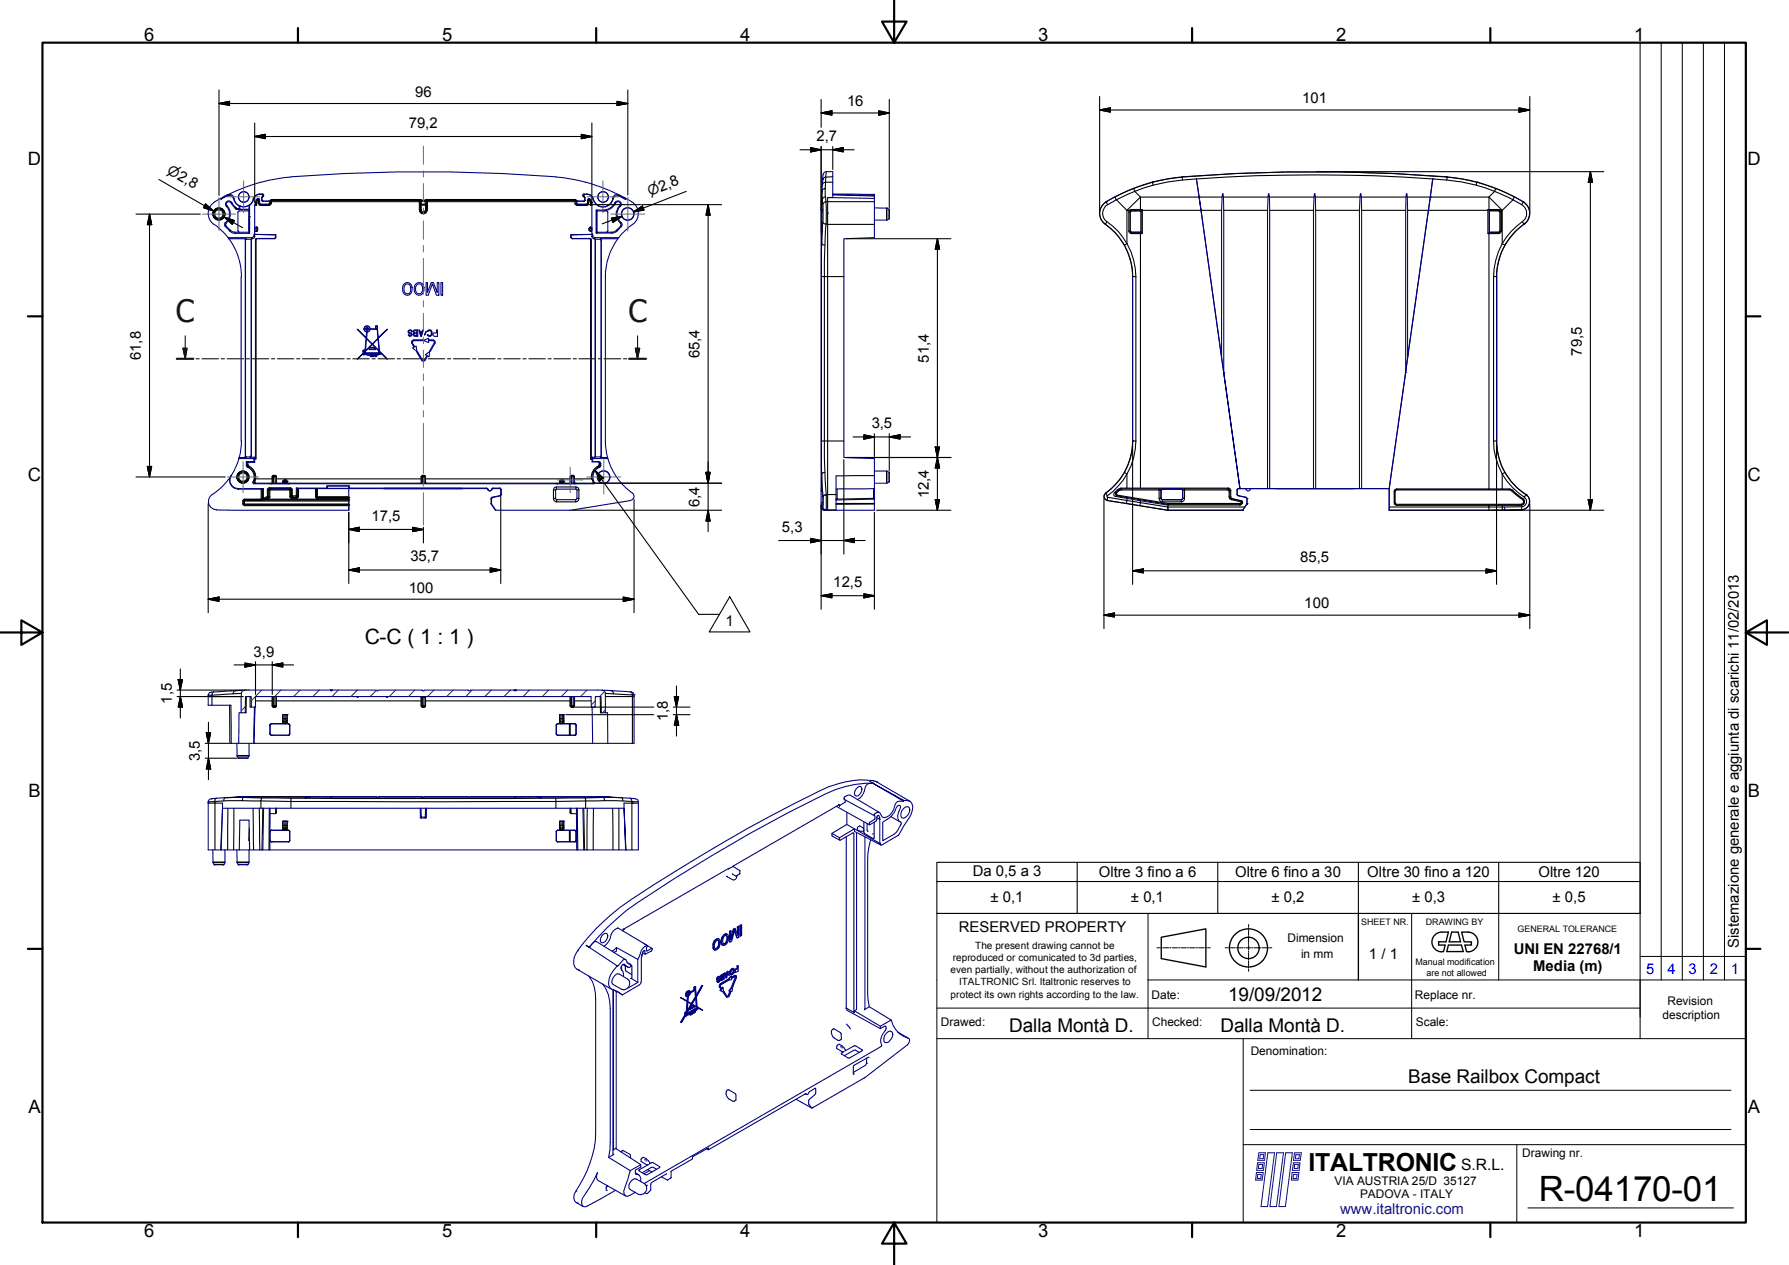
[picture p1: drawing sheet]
<svg xmlns="http://www.w3.org/2000/svg" width="420mm" height="297mm" viewBox="0 0 420 297" stroke-linecap="round" stroke-linejoin="round" font-family="sans-serif">
<defs><g id="words">
<text font-size="8.2" x="361.4" y="281.9">R-04170-01</text>
<g font-size="7.2" fill="#004000">
<text x="41.3" y="75.7">C</text>
<text x="147.6" y="75.7">C</text>
</g>
<text font-size="5.8" x="307.3" y="275.1">ITALTRONIC</text>
<text font-size="5" x="85.7" y="151.3">C-C ( 1 : 1 )</text>
<g font-size="4.4">
<text x="288.4" y="234.9">19/09/2012</text>
<text x="237" y="242.2">Dalla Montà D.</text>
<text x="286.6" y="242.2">Dalla Montà D.</text>
<text x="330.7" y="254.4">Base Railbox Compact</text>
</g>
<g font-size="4.3">
<text x="33.8" y="9.6">6</text>
<text x="103.8" y="9.6">5</text>
<text x="173.8" y="9.6">4</text>
<text x="243.8" y="9.6">3</text>
<text x="313.8" y="9.6">2</text>
<text x="383.8" y="9.6">1</text>
<text x="6.5" y="38.7">D</text>
<text x="410.4" y="38.7">D</text>
<text x="6.5" y="113">C</text>
<text x="410.4" y="113">C</text>
<text x="6.7" y="187.2">B</text>
<text x="410.5" y="187.2">B</text>
<text x="6.7" y="261.4">A</text>
<text x="410.5" y="261.4">A</text>
<text x="33.8" y="290.5">6</text>
<text x="103.8" y="290.5">5</text>
<text x="173.8" y="290.5">4</text>
<text x="243.8" y="290.5">3</text>
<text x="313.8" y="290.5">2</text>
<text x="383.8" y="290.5">1</text>
</g>
<text font-size="3.7" x="343.2" y="274.7">S.R.L.</text>
<g font-size="3.5">
<text x="97.5" y="22.7">96</text>
<text x="198.9" y="24.9">16</text>
<text x="305.8" y="24.2">101</text>
<text x="96" y="30">79,2</text>
<text x="191.8" y="33.1">2,7</text>
<text x="371.5" y="83.5" transform="rotate(-90 371.5 83.5)">79,5</text>
<text x="33.1" y="84.6" transform="rotate(-90 33.1 84.6)">61,8</text>
<text x="164.3" y="84.1" transform="rotate(-90 164.3 84.1)">65,4</text>
<text x="218.1" y="85.1" transform="rotate(-90 218.1 85.1)">51,4</text>
<text x="204.7" y="100.6">3,5</text>
<text x="164.3" y="119" transform="rotate(-90 164.3 119)">6,4</text>
<text x="218.1" y="117" transform="rotate(-90 218.1 117)">12,4</text>
<text x="87.2" y="122.3">17,5</text>
<text x="183.6" y="124.9">5,3</text>
<text x="96.4" y="131.8">35,7</text>
<text x="195.7" y="137.9">12,5</text>
<text x="305.4" y="132.1">85,5</text>
<text x="96" y="139.2">100</text>
<text x="306.3" y="142.9">100</text>
<text x="170.4" y="146.9">1</text>
<text x="59.6" y="154.2">3,9</text>
<text x="40.3" y="165.2" transform="rotate(-90 40.3 165.2)">1,5</text>
<text x="156.8" y="169.3" transform="rotate(-90 156.8 169.3)">1,8</text>
<text x="46.9" y="178.7" transform="rotate(-90 46.9 178.7)">3,5</text>
<text x="228.5" y="205.7">Da 0,5 a 3</text>
<text x="258.1" y="206">Oltre 3 fino a 6</text>
<text x="290.1" y="206">Oltre 6 fino a 30</text>
<text x="321.1" y="206">Oltre 30 fino a 120</text>
<text x="361.3" y="206">Oltre 120</text>
<text x="232.6" y="211.8">± 0,1</text>
<text x="265.6" y="211.8">± 0,1</text>
<text x="298.6" y="211.8">± 0,2</text>
<text x="331.7" y="211.8">± 0,3</text>
<text x="364.6" y="211.8">± 0,5</text>
<text x="225.2" y="218.8">RESERVED PROPERTY</text>
<text x="321.5" y="225.3">1 / 1</text>
<text x="355.5" y="224">UNI EN 22768/1</text>
<text x="360.1" y="227.9">Media (m)</text>
<text x="408.4" y="222.6" transform="rotate(-90 408.4 222.6)">Sistemazione generale e aggiunta di scarichi 11/02/2013</text>
</g>
<g font-size="3.5" fill="#00f">
<text x="386.7" y="228.6">5</text>
<text x="391.6" y="228.6">4</text>
<text x="396.6" y="228.6">3</text>
<text x="401.6" y="228.6">2</text>
<text x="406.5" y="228.6">1</text>
</g>
<text font-size="3.5" fill="#260099" x="314.8" y="285.2">www.italtronic.com</text>
<g font-size="3.2">
<text x="39.1" y="40.7" transform="rotate(30 39.1 40.7)">⌀2,8</text>
<text x="152.6" y="46" transform="rotate(-21 152.6 46)">⌀2,8</text>
</g>
<g font-size="2.8">
<text x="302.4" y="221.2">Dimension</text>
<text x="305.6" y="224.9">in mm</text>
<text x="270.4" y="234.6">Date:</text>
<text x="332.3" y="234.6">Replace nr.</text>
<text x="390.5" y="239.3">description</text>
<text x="391.6" y="236.1">Revision</text>
<text x="221" y="241">Drawed:</text>
<text x="270.6" y="241">Checked:</text>
<text x="332.5" y="241">Scale:</text>
<text x="293.8" y="247.8">Denomination:</text>
<text x="357.5" y="271.6">Drawing nr.</text>
<text x="313.4" y="278.2">VIA AUSTRIA 25/D 35127</text>
<text x="319.4" y="281.3">PADOVA - ITALY</text>
</g>
<g font-size="2.3">
<text x="223.8" y="225.7">reproduced or comunicated to 3d parties,</text>
<text x="229" y="222.9">The present drawing cannot be</text>
<text x="223.2" y="228.6">even partially, without the authorization of</text>
<text x="225.2" y="231.4">ITALTRONIC Srl. Italtronic reserves to</text>
<text x="223.3" y="234.2">protect its own rights according to the law.</text>
</g>
<g font-size="2.1">
<text x="319.7" y="217.3">SHEET NR.</text>
<text x="334.8" y="217.2">DRAWING BY</text>
<text x="356.4" y="218.9">GENERAL TOLERANCE</text>
<text x="332.4" y="226.6">Manual modification</text>
<text x="335" y="229.2">are not allowed</text>
</g>
</g></defs>
<!-- layer: Spigoli visibili(ISO) -->
<g fill="none" stroke="#000080" stroke-width=".25">
<path d="M60 47.5h.1M60 47.5l.1 .7M60.2 46.9l-.2 .6M60.8 46.7l-.5 .2M61 46.8v.9M63.4 47.7l-.3 .2h-1.8M138.4 46.7l.3 .2M138.4 46.7l-.4 .1-.1 1.1h-2.2M138.7 56.1l.1 51.7 .3-.1v.7M138.8 46.9l.2 .6M138.9 47.5h.1M139 47.7l-.1 .5"/>
<path d="M192.8 49.3h.1M192.8 49.3v69.7M192.9 46.3l-.1 2.9M193.2 42h.1M193.3 41.1l-.1 .9M205.4 45.6v10.2M281 42h.1M281 42l.6 4.3M281.6 46.3h.1M335.5 49.4l-9.2 65.3M335.9 46.3h.1M336.5 42l-.6 4.3"/>
<path d="M57.8 108.4h1.8l.2 .2h-1.6M58 108.6l-.2-.2v.9M58.2 109.7a2.51 2.51 0 0 1 1.2 3.5M59.8 107.7h.3M138.7 107.8h.4M139.1 108.4h1.3l.3 .2 .2 .4M140.6 108.4h-1.5M140.8 109.7a2.51 2.51 0 0 0-1.2 3.6M141.1 108.9v.4M205.4 107.7v12.1M58.5 162h19.1M58.5 162h-1.1"/>
<path d="M59.6 174.5h.1M59.8 166l-.2 8.5M77.6 162v.1M77.6 162.1h.1M78 162l10.4 .1 .2 .1 .3-.2 10.3 .1 .2 .1 .3-.1M78 162h-.4h.4M78.1 162.1l-.2 .1-.3-.1M99.7 162l10.3 .1 .2 .1 .3-.1M110.5 162l10.7 .1M121.2 162l.1 .1M121.2 162h-.4h.4M121.2 162h19.1"/>
<path d="M140.4 162h1.1M141 167.4h.2M141.5 162.1a.73 .73 0 0 1 .7 .7v4.6h-1v-3.8h-1.4v2.4h-.9l-.2-2.4h-38.7v.2h-.2v-.2h-.7v.2h-.3v-.2h-7.9v.2l-.1-.2h-6.7v.2l-.2-.2h-23.8h-.1v2.4h-.9l-.1-2.4h-1.3l-.1 3.8h-1l.1-4.6a.73 .73 0 0 1 .7-.7M141.5 162.1h.2M141.9 162.1h.7M142.2 167.4h.5M72.3 187.2h.1M72.3 187.2l-.6 .2M72.7 187.1h.1M77.6 187.1h.4M126.6 187.2h.1M126.6 187.2l.6 .2"/>
<path d="M127.2 187.4h.1M134.1 191.1h1.3M195.4 195.7l1.8 1M196.4 189.3l7.8 4.4M197 189h.1M197 189l-24.9 14.4M198.5 187.8v.6l-1.2 .7-.1 .2-.2-.3M198.8 196.5v40.2M198.9 190.7v2.9l-3.5 2.1 .1 .6 1.7 1M198.9 193.6l7.7 4.4M201.1 185.2l.4-.4 .5-.2 .3 .2a1.58 1.58 0 0 1-1.2 2.1l-.3-.2-.1-.4zM201.2 195.5v41.5l-.5 .3v.3"/>
<path d="M202.9 193l.1 2.7 2 1.2 .3-.1v-3.7M202.9 194.7l-1-.8a.68 .68 0 0 0-.5 1l.7 .3 .8-.1M203.1 196.5v40.3l-.1 .3 1.2-.7M203.6 193.4l.2 1.8M204.2 183.4l.8 .5M204.5 197.2l-.7 3.2v1.5v31.6l.4 2.9M204.9 195.8h.1M205 183.9a24.9 24.9 0 0 0-11.3 2.6 375.3 375.3 0 0 0-46.5 27.2 61.2 61.2 0 0 0-8.8 8.7M205 183.9h-.8a1.4 1.4 0 0 0-1.1 1.3 3.5 3.5 0 0 1-1.7 2.6M205 183.9h.1M205 183.3h.1M205 183.3a21.6 21.6 0 0 0-12.8 2.6 387.1 387.1 0 0 0-46.5 27.1 46.5 46.5 0 0 0-10.4 10.8 3.4 3.4 0 0 0-.2 3.5l.5 .3"/>
<path d="M205 183.3l.7 .2M205.7 183.5h.1M205.7 183.5l.2 .1M205.9 183.6h.1M205.9 183.6l7.8 4.5M206.6 190.8l-6.9-4.1a1.4 1.4 0 0 0-1.5 .7v.3l7.1 3.8M206.9 198.4l-6.2-3.2v-.6l-3.5 2.1v.5l.2 .1 2.9-1.7 .2 .1v42M209.2 191.8l2.1 1.2M210.7 189.3l.4-.2 .3 .1 .1 .3a4.8 4.8 0 0 0-.6 2.8l.2 .5 .6 .4a5.6 5.6 0 0 1-1.7 2.7l-2.7 1.5v-4.4a6 6 0 0 0 3.4-3.7zM212.2 188.1h-1.1a1.22 1.22 0 0 0-1 1.2 3.3 3.3 0 0 1-2.5 2.7l-.5-.2-.4-.9a.94 .94 0 0 0-1.4 .5l.2 .2-.1 .8-1.1 .7-.1 .6 1.7-1 .1-1 .4-.3 .2 1-.7-.4M212.2 189.9l.5-.4 .5-.1 .4 .3a1.99 1.99 0 0 1-1.4 2.4l-.4-.1a1.75 1.75 0 0 1 .4-2.1zM212.3 187.9l.9 .1a1.63 1.63 0 0 1 1 2.4l-.3 .9-2.8 4.8-4 2.3h-.2l-.1-.4h-.2v-5.6"/>
<path d="M212.3 187.9l-7.3-4 7.2 4.2M212.3 187.9l-.1 .2M141.4 219.6l.9-.5 .3 .2a1.62 1.62 0 0 1-1.2 2.1l-.3-.2-.1-.4zM146.4 218.2h.1M146.4 218.1l-.1 .5M169.7 219.9h.1M169.9 219.6h.2M170.1 219.6l.7-.2a1.79 1.79 0 0 1-.7 2.6h-.3a1.82 1.82 0 0 1 .3-2.4zM170.1 219.9l.4-.3a1.27 1.27 0 0 1-.4 2.1l-.4-.5zM170.2 219.4h.1M170.4 219.3l.2 .1M170.6 219.6l.2 .9"/>
<path d="M170.6 205.8h.1M170.7 219.8l.1 .1M170.8 219.4a1.02 1.02 0 0 0-1.3 .9l-.1 1 .3 .6M171.1 203.9h.1M171.1 203.9l-24.7 14.3M171.3 218.7l.1 .1M171.4 218.8l.3-.2v2l.6-2.3 .4-.3 .6 1.6v-1.9l.2-.2v2.5l-.3 .3-.7-1.9-.7 2.6-.4 .2zM171.7 218.6l-.4 .1v2.5h.1M172 205.2l.9 .5 .8-.5M172.1 203.4l-1 .7M172.1 203.4l1.7 1.2M172.2 218.2l.1 .1"/>
<path d="M172.5 218.6l.7 1.7M172.7 218l-.5 .2-.5 1.7M173 205.6a.87 .87 0 0 1-.9 1l-1.5-.8M173.2 217.7h.1M173.5 217.5l-.3 .2v1.6M173.7 204.5v.6M173.8 205.1l-.1 .2M173.8 217.3h.1M173.9 217.3l.3-.1v2.4l-.3 .2zM174.2 217.2l-.4 .1v2.5h.1M135.6 227.6h.1M135.6 227.6l.2 .2"/>
<path d="M135.6 223.3h.1M135.8 227.8h.1M135.8 227.8l7.8 4.5M138.3 229.2a7.4 7.4 0 0 1 1.6 5.5v31.5a27.6 27.6 0 0 1-5 14.2 1.56 1.56 0 0 0 .7 2.1M138.4 222.4h.1M138.4 222.4l.9-1 .4-.3h.4l6.8 4.2M138.4 222.4l-.9-.5 .9 .5M138.4 222.4l6.6 4.4M141.5 231.1a8.6 8.6 0 0 1 1.8 5.7v31.5v1.7l-.4 1.8 5.1 3.1M141.9 222.2a4.1 4.1 0 0 0 1.7-2.9 2.42 2.42 0 0 1 1.6-1.4l7.9 4.8M144 232.4v38.6l.1 .1-1.2 .7M144.1 232.4v37.3l-.1 .3"/>
<path d="M144.2 232.5l2 1.1M144.5 229l.5-.4 .4 .1 2 1.2a1.43 1.43 0 0 1 .3 1.8 1.43 1.43 0 0 1-1.7 .6l-2-1.1a1.49 1.49 0 0 1 .5-2.2zM144.7 232.8v37M144.8 222.5l-1 .9M144.8 222.5l5 2.8M144.8 222.5v.8l-.6 .3M145 226.8a5.5 5.5 0 0 0-2 4.7l.4 .6 1.7 .7 1.1 .8M146 226.9l-.1 .9M146.3 226.5l1.3 .7M146.4 226.5l.9 .5M146.9 226.8l.1 1.2 1.4 .8M146.9 226.7v.4"/>
<path d="M147.3 226l.8 .4M148.1 226.4v.6l-.3 .2-1.2-.8-.7 .6-.1 .4a1.97 1.97 0 0 1 .6 1.9M148.1 226.4a1.21 1.21 0 0 1-1.1-1.1h-.6l-1.4 1.6v-.1M148.1 226.5l.3 .4v2.7l-.3 .2M148.2 229.7l1.6 1M149.8 225.3v5.4l-2.4 1.4M150.7 224.2l.3-.8 .3-.2 .2 .9 1.6-1-.1-.4-1.1 .6-.1-.7 .2-.4-.1-.2a2.88 2.88 0 0 0-1.7 2.5l-.4 .8M150.7 224.2l-.1 6.2-.2 .6-4.2 2.6M150.7 224.2h.1M150.9 223.7l.6 .4M160 234.3h-.2l.2 .1M160.8 237.7l.2 .2"/>
<path d="M160.9 238.2l-1.1 1.8 .2 .1M160.9 238.6l.1 .1M161 237.9l.4-.2-.4 .4zM161.1 237.8l.1 .2M161.1 238.4h.1l-.1 .2zM161.2 237.5l.2 .1M161.2 238.2v.1M161.2 238.1l.1 .1 2.7-1.5-2.9 1.6zM161.2 238.2h.1M161.2 237.8h.1M161.3 233.3l-.1 .2 .3 .2M161.3 233.2l.3-.4h.4l.1 .3-.1 .4-.7 .4-.1-.3z"/>
<path d="M161.4 235.2l-.2 2.3-.4 .2 .2 .5M161.4 232.9l.7-.2 .1 .3 .9-.5v-.5l.3-.3 .1 2.3 1.5-2.6-1.4 2.6 .1 2.4 1.3 .8v.1l-1-.6-.9 1.2v-.2l-.9 .7v-.2l-.9 .2-.3 .3v-.1l-1 1.5 1.1-2-.1 .1v-.3l.4-.3 .1-2.3-1.5-1 1.5 .8 .1-1.1h-.3l-.2-.3zM161.4 234v1.1M161.5 235.3l1 .5-1.1 1.9zM161.6 233.1l.2-.1 .1 .2-.3 .5-.2-.1zM161.6 233.2h.1l-.1 .3zM161.6 233.2l-.1 .2M161.7 233.5l-.5 .4M161.8 233l-.4 .1M161.9 232.8l.1 .2-.1 .3M161.9 237h.1M161.9 237l.1 .1"/>
<path d="M162 232.7l-.4-.1a.92 .92 0 0 0-.5 1.3l.2 .1M162 236.8v.3l1.1-.6v-.4l.5 .4 .1 .3-2.3 1.3v-.3zM162.1 238.2h.1M162.1 238l-.4 .1M162.1 238h.1M162.1 238.2l.1 .2M162.2 233.2l1.1-.7 .1 1.6-.9 1.6-1-.5 .2-1.2zM162.3 238l.5-.2-.5 .4zM162.3 235.8l-.9 1.5M162.5 235.8l.5 .3-.9 .6zM162.6 237.9h.2M162.7 237.5l.1 .2"/>
<path d="M162.8 236.3l-.7 .5M162.8 236.4l.2 .1v-.3l-.9 .5v.3l.9-.5M162.9 236l-.7 .5M162.9 237.4v.1M162.9 237.7l.2 .2M162.9 237.5l-.1 .1M162.9 232.5h.2M162.9 231.8l.2 .2M162.9 237.5h.2M163.1 237.5l-.9 .5M163.1 237.5v-.2l-1.7 1 .8-.3M163.1 237.3v.4z"/>
<path d="M163.1 232l.2-.2v.6l-.2 .1zM163.1 237.7h.1M163.2 232l-.1 .3M163.2 232.5l.1 1.5-.9 1.6M163.2 232.3l.1 .1M163.3 237.2l.4-.2-.4 .4zM163.3 234l.1 .1M163.4 231.7l-.5 .1v.7l-.7 .4M163.4 234.4l.1 1.9M163.4 234.2l.2 2.2-1-.6zM163.5 236.4v.3l-2.1 1.2M163.5 236.7l.2 .1"/>
<path d="M163.8 236.5h.1M163.8 236.5l.1 .2h-.1zM163.9 236.7l.1 .1M165 231.4h-.2l-1.3 2.3M167.4 222.6l.2 .1M167.4 222.4l.2 .1M167.4 221.9l.2 .1M167.4 221.7h.2M167.5 222.8l.1 .1M167.5 221.5h.1M167.6 222.9l.2 .1M167.6 221.2l.2 .1"/>
<path d="M167.7 221l.2 .1M168 220.7l.1 .1M168 222.7l.1 .2M168.1 220.8a.59 .59 0 0 1 .9-.2 1.82 1.82 0 0 1-1.1 2.5 1.91 1.91 0 0 1 .2-2.3zM168.2 220.5l.1 .1M168.2 222.7h.1M168.3 220.8h.4a1.29 1.29 0 0 1-.7 2l-.2-.2v-.6zM168.3 229.7l.2 .1M168.3 230.4l.2 .2M168.3 230l.2 .1M168.3 230h.2M168.3 229.9h.2"/>
<path d="M168.4 230.5l.2 .2M168.4 229.5l.2 .2M168.5 220.4l.1 .1M168.5 222.5l.1 .1M168.5 229.5h.2M168.6 220.8l.2 .8M168.6 229.3l.1 .2M168.6 230h.1M168.6 222.3l.1 .1M168.7 230.5l-.2-.1h-.2l.2 .2M168.7 229.5l.4-.2 .1 .2h-.2a.36 .36 0 0 0-.4 .5 .35 .35 0 0 1 .5 .3 .35 .35 0 0 1-.6 .3l.5-.4-.1-.1a.28 .28 0 0 1-.4 0 .28 .28 0 0 1 0-.3zM168.7 230.4h.1"/>
<path d="M168.7 229.9h.1M168.7 220.9l.2 .1M168.7 221.9l.2 .1M168.8 221.6l-.1 .3a.88 .88 0 0 1-.7 .8M168.8 229.3h.1M168.8 230.3l.1 .1M168.8 229.9h.2M168.8 221.2l.1 .1M168.8 221.6l.1 .1M168.8 230.1l-.2 .3 .1 .2M168.8 220.5a1.02 1.02 0 0 0-1.3 1 1.21 1.21 0 0 0 .4 1.6M168.8 230.2l.2 .1"/>
<path d="M168.8 229.2l.2 .1M168.9 229.5h.1M168.9 229.5l.1 .1M169 229.5h.1M169 229.9h-.4l.1 .1M169 230.2l-.2-.1 .2 .1M169.1 229.3a.48 .48 0 0 0-.7 .2 .48 .48 0 0 0 .2 .7M169.2 230l.2 .2M169.2 230h.2M169.2 229.9h.2M169.2 229.8l.2 .1M169.2 229.5l.2 .1"/>
<path d="M169.2 229.5h.2M169.2 229.3l.2 .1M169.2 229.2l.2 .1M169.3 232.3h.2M169.3 229.7h.1M169.3 229.6l.1 .1M169.3 229.1l.1 .1M169.4 231l1.5-.9v.2l-1.7 1.1v.2l.4 .6 .2-.3 .1 1-.7-.3 .3-.3-.5-.7zM169.4 229h.1M169.4 221.3h.1M169.4 220.8l.1 .1M169.4 221.5l.1 .1"/>
<path d="M169.4 220.5l.1 .1M169.5 229l.6-.3v1.2l-.6 .3-.1-.1zM169.5 230h.1M169.5 228.9l.1 .1M169.5 229.5h.1M169.5 221.7h.1M169.5 220.3l.1 .2M169.5 229.7l.5-.2v.3l-.4 .2h-.1zM169.5 229.2l.5-.3v.4l-.4 .2zM169.5 221.8l.3 .2M169.5 220.1l.2 .1M169.8 229.5v.2l-.3 .2"/>
<path d="M169.8 229v.2l-.3 .2M169.8 231.9l-.1-.1-.2 .3M169.8 229.7l.2 .1M169.8 229.2l.2 .1M169.9 232.8l.9 1.4M169.9 232.8h.2l-.2 .2M169.9 221.7h.2M170.1 228.7l-.2-.1-.5 .4-.1 1.1M170.1 228.5l.1 .1M170.2 221.5l.1 .2M170.2 228.6l.2-.1v.3l.4-.2 .2-.5-.4 1.6zM170.4 228.5h-.3l.5 1.2"/>
<path d="M170.4 221.4l.1 .1M170.4 228.9l.4-.3-.2 .9zM170.5 221.2l.1 .1M170.6 228.8v.4M170.7 228.5l.1 .1M170.7 220.8h.1M170.8 220.5l-.1 .3a1.06 1.06 0 0 1-.8 .9v-.1M170.8 228.1l.1 .1M170.8 220.5h.1M170.8 220.1h.1M171 230.2l-.2-.2-1.8 1.1-.1 .6 .4 .6-.2 .3h.1M171 228.1h-.2l-.1 .4-.3 .1"/>
<path d="M171.3 232.7l.8-1.1h-.1l-.8 1 .4 .2-.6 1.2h-.2l-.7-1.2M171.3 228.1h.1M171.4 232.7l-.3 1-.3 .2M171.4 228.1l-.2 .9zM171.5 228.1h-.2l-.2 .8 .1 .1M171.5 228.6h.1M171.6 228.7l.2 .1M171.6 227.9l.1 .1M171.6 227.7l.2 .1M171.7 227.6l.1 .1M171.8 227.8l.5-.3a1.02 1.02 0 0 1-.3 1.3h-.3l.1-.2a.38 .38 0 0 0 .4 0 .38 .38 0 0 0 .1-.4v-.6l-.7 .5zM171.8 229.2v.4l.9-.5 .3 .2-.9 2.3h-.1l.8-2.3-1 .4v.3l-.8 .2z"/>
<path d="M171.8 229.2h-.1l-.8 .8M171.8 227.5l.2 .1M171.8 228.6l.1 .1M172 228.6l-.4-.1-.1 .1 .1 .2M172 228.5l.1 .1M172 227.4l.1 .1M172.1 231.6l-.1 1.2h-.3l-.6 1.2-.4 .1-.9-1.2M172.1 228.4l.1 .1M172.1 227.4h.1M172.1 227.6v.7l-.3 .3M172.1 228.3l.2 .1M172.1 228.2l.2 .1"/>
<path d="M172.2 227.7l.1 .1M172.2 227.6l.1 .1M172.2 228.1l.1 .1M172.3 227.5a.48 .48 0 0 0-.5 0 .48 .48 0 0 0-.2 .6M172.5 228.1l.2 .1M172.5 228.1h.1M172.5 228l.1 .1M172.5 227.9l.2 .1M172.5 227.8h.2M172.6 227.6l.2 .1M172.7 229.3l-.8 2.2 .1 .1M172.7 227.6h.1"/>
<path d="M172.9 229.1l-.4-.1-.7 .4M173.1 227.3l.1 .1M173.1 226.8l.1 .1M173.2 226.9l.2-.1v1.2l-.6 .3a.35 .35 0 0 1-.2-.3 .35 .35 0 0 1 .2-.4l.4-.2zM173.4 226.8h-.3v.5l-.4 .3a.44 .44 0 0 0 0 .7M198.8 236.7l1.9 1M198.8 236.7l-.2 .1M198.9 236.8v.4l7.9 4.3M200.7 237.3l6.1 3.7M204.2 236.4l5.1 3.1M209.3 239.5a6.2 6.2 0 0 0 4.3 4.5l-.2 1-.3 .3-10 7.7-12.4 7.2-.8-.9v-.9l1.6-1.6v-1.3l-1.3 .8-.4 .6-.3 .1-.3-.2-22.8 13.2v-.5l-3.8 2.1v.5l-5.1 3M209.3 239.5l-2.5 1.5v.5"/>
<path d="M172.6 256.8l.2 .3M172.7 256.8l-1.7-.9a1.22 1.22 0 0 0 .2 2.1l1.1 .6 .5-.2v-1.4M186.9 258.1l3.8 2.1M189.1 256.8l.4 .2M196.7 245.4l.3-.2a1.79 1.79 0 0 1 1.5 1.5l2.2-1.2 1.9 1.1-3.2 1.9-1.9-1.1 .7-.5h-.4l-1.3-.7zM197.4 245.8h.1M197.4 242.5l.1 .3M197.4 242.5l-1.5-.9-.4 .1a1.75 1.75 0 0 0 1.7 2.6l.4-.3-.1-1.3M197.7 246h.1M198.8 240.5l.9 1.1M200.4 252.2h.1M201.8 247.1l-1.1-.5-2.4 1.3"/>
<path d="M203.5 249.7h.1M203.5 249.7l-.3 .5-2.8 1.6M203.5 248.5v1.2M203.9 248.3h.1M203.9 248.3l-3.4 1.9-.1 2M206.8 241.5l1-.5h.2l.1 .2a1.69 1.69 0 0 1-.7 1.5 2.76 2.76 0 0 0-.3 2.8l-55.8 32.4M208.2 242.6l.5-.4 .5-.1 .3 .3a1.99 1.99 0 0 1-1.3 2.4h-.4a1.83 1.83 0 0 1 .4-2.2zM210.8 242.3l2.6 1.5M135.3 279.7h.1M142.4 279.5h.1M142.6 278.6h.1M142.6 278.6l-.2 .3v.6"/>
<path d="M142.7 278.5l-.1 .1M144 270.1l.6-.4 5.9 3.8M144.5 279.5l-6.6 3.7-.5 .2-.5-.1a2 2 0 0 1 .3-2.6l2.2-3.5 .9-1.9a1.37 1.37 0 0 0 .2 1.9l6.4 3.6M145.9 270.5l.5-.3 1.5 .9 .2 .8M148 274.9l2.5-1.4v.6l-1.3 .7 .1 .9a1.03 1.03 0 0 1 1.2 1v.8M148 274.9l-1.5 4.8 .1 .6 .3 .5 .4 .1 1.9-.9M148.5 277.1l.5-.3h.4l2 1.2a1.48 1.48 0 0 1 .3 1.8 1.48 1.48 0 0 1-1.7 .7l-2-1.2a1.49 1.49 0 0 1 .5-2.2zM149.2 275.4l.9 .5M150.6 272.1l.5-.3a1.67 1.67 0 0 1 1.4 1.5l.7-.3h.2l1.6 1.1-3 1.7h-.4l-1.6-1 2.3-1.3h-.5l-1.2-.8zM151.4 272.3h.1M151.7 272.6h.1M152.1 278.3l-.3 .2"/>
<path d="M152.1 274.6l1.1 .6M152.5 274.9l-1.2 .7M152.8 279.5l-.7 .7h-.3M154.2 274.6l-1-.5-2.4 1.3M155.3 276.3l1.4 .7M156.6 275.6l-3.6 2.1-.2 .3v1.5M156.9 277.1h-.3M157.6 276.5l-.8 .5M157.6 275.1v1.4M165.9 269.8l.5 .2M135.6 282.5h.1M135.6 282.5l1.4 .8"/>
<path d="M151.5 280.1l.4 .2"/>
</g>
<!-- layer: Spigoli tangenti visibili(ISO) -->
<g fill="none" stroke="#000" stroke-width=".25">
<path d="M52.8 53.1h.3M52.9 52.3l.2 .1M53.3 48.4l-.1 .1M53.5 45.8v.2M54 54v.3M54.4 47.6l-.1 .1M54.9 46.5v.2M55.2 54.5l-.1 .3M55.4 48.8h-.2M55.5 48.9l-.2 .1M55.8 49l-.2 .2M57.6 56.2l.1 .2"/>
<path d="M57.8 56.1v.1M58.5 54.7h-.1M58.5 51h.1M58.5 54.5h.1M59.2 55.8l.1 .3M59.4 46.7l.2 .1M59.7 55.3l.1 .2M59.8 53.6h.6l-.2 .7M59.8 54h.7M59.9 47.7h.2v.5M60 56.3h.1M60 47.5h.1"/>
<path d="M60 47.5v.2M60.1 47.5l.2 .2M60.1 56.1v51.6M60.2 53.3l.3 .3M60.3 47.7h.1M60.3 56v.1M60.3 47.7v.5M60.3 46.9l-.2 .7M60.5 47l-.2 .7M60.5 47h.2M60.5 46.8v.2l-.3-.1M60.5 46.7v.1"/>
<path d="M60.5 46.9h.1M60.5 46.7l-.2 .2M60.7 47.7l.1 .4 .4 .1M60.7 47.7h.2M60.7 47v-.2l.2 .2h-.2h.2M60.7 47v.7M60.8 46.7l-.3 .1M60.9 45.6h.1M60.9 47.7l.3 .5M60.9 47v.7M61 46.8l-.1 .2M61 47.7h-.1"/>
<path d="M61.2 48.2h2M61.3 47.9l-.1 .2h2M61.5 47h.1M61.6 46.2l-.1 .1M61.7 47.2h.1M61.7 46.2h.1M61.7 46h.2M61.7 45.6h-.2M61.9 45.8h-.2M63.1 47.9l.1 .2M63.2 48.1v.1M63.2 48.1h.1"/>
<path d="M63.2 47.2h.1M63.4 47.7h.1M63.4 47.2l.1 .5M63.4 47.2h.1M63.4 47.4v.1M63.5 47.1l.2-.1 .1 .4zM63.5 47.7l-.3 .4M63.5 47.7h.3M63.7 47h34.8zM63.8 47.7v-.3h34.7v1.9M63.8 47.7l-.6 .5M63.8 47.7l-.6 .4"/>
<path d="M64.5 56v.1M64.7 55.7h.1M98.5 49.3a.95 .95 0 0 0 .9 .9 .95 .95 0 0 0 1-.9M98.5 49.3h.2M98.5 47l.2 .4h-.2zM98.5 47l.2 .2M98.5 47l.4-.2-.2 .2M98.7 49.3a.73 .73 0 0 0 .7 .7 .73 .73 0 0 0 .7-.7M98.7 47.2h.1M98.7 47.2v2.1M98.7 47.4v1.9M98.7 49.3h.2l.2 .3 .3 .2 .7-.5"/>
<path d="M98.7 47.9h.2v.2zM98.9 47v-.2h-35.2l-.3 .4M98.9 47h1v-.2h35.3v.2M98.9 47l-.2 .3h.2M98.9 47v.3M98.9 48.1h1v1.2M98.9 47.3v.6h1v-.6M98.9 48.1v1.2M98.9 47.3h1M99.9 47l.2 .3h-.2zM99.9 47.9h.2l-.2 .2zM100.1 47l-.2-.2 .4 .2-.2 .2"/>
<path d="M100.1 49.3h.3M100.1 47.2h.1M100.1 47.2v2.1M100.1 47.4v1.9M100.2 47.1l.2-.1v.4h-.3zM100.4 47h34.8M134.1 55.7h-.1M134.4 56v.1M135.1 47.9v-.5h-34.7v1.9M135.1 47.9l.5 .2v.1zM135.1 47.9l.5 .2M135.1 47.1l.3 .1-.3 .2z"/>
<path d="M135.2 47h.1M135.2 47l.2 .2M135.4 47.2h.1M135.4 47.2v.7v-.2M135.4 47.4v.1M135.6 47.2h.1M135.6 48.2h2.2M135.6 48.1h2.2M135.7 47.9l-.1 .2M136.9 45.8h.2M137.1 47.2h.1M137.1 45.6h.2"/>
<path d="M137.1 46h-.2M137.2 46.2l.2 .1M137.2 46.2h-.1M137.4 47h.1M137.7 47.9l.1 .2M137.8 48.1v.1M137.9 45.6h.1M138 47h.1M138 47h.2v.7M138 47v.7M138.2 47.7l-.1 .4-.3 .1M138.2 47.7l-.4 .4"/>
<path d="M138.3 54h.7M138.3 46.7l.1 .1M138.4 47v-.2l-.4 .2M138.4 47h.1M138.4 47l-.1 .1M138.4 46.9h.1M138.4 46.7l.2 .2M138.4 46.8v.2M138.4 46.7v.1M138.5 47l.2 .7 .2-.2M138.6 56l-.1 .1M138.6 46.9l-.2 .1"/>
<path d="M138.6 46.9h.1M138.6 46.9l.3 .7M138.7 53.3l-.2 .3h-.2M138.7 56.1v51.7M138.8 56.3h.1M138.9 47.5l-.2 .1v.6M138.9 47.5h.1M138.9 47.5v.2M139 53.6h-.5l.2 .7M139 47.7h-.1v.5M139.2 55.3l-.2 .2M139.4 46.7l-.1 .1"/>
<path d="M139.7 55.8l-.2 .3M140.1 54.7h.1M140.1 54.4h.1M140.1 49.6h.1M140.2 49.4h.1M140.2 54.7h.1M140.2 49.4l-.1 .1M141 56.1v.1M141.2 56.2v.2M141.6 49.3v.2M143.7 54.5l.1 .2M143.9 46.5l.1 .2"/>
<path d="M144.4 47.6l.2 .1M144.8 54l.1 .2M145.4 45.8v.2M145.5 48.4l.2 .1M145.7 53.1h.3M145.9 52.3l-.2 .1M192.8 49.2l.2 .2M192.9 54.8h.1M192.9 49.2v.1M193 46.3v10.9l.3-5.5v-3.3l-.2-1.5M193 54.3l-.2 .5M193 49.4h.1"/>
<path d="M193 49.8h.1M193 54.3h.1M193.1 46.9l-.1-.9a1.27 1.27 0 0 1 .8-1.8l.2 3.2M193.1 46.9l-.1 2.5M193.2 43.5v-.4l.7-.3-.1 1.4M193.9 46.2l-.4 .1-.4 .6M194 47.4l-.4 .1-.4 .6M194 47.4v5.2l-.6-.2-.2-.3M194 47.4h11.4M194.1 40.3l-.2 1.3-.5 .3-.2 .4M194.4 52.7v12.2h3.8M194.4 52.7l-.4-.1-.1 1.5-.3 10.8h-.7l.1-7.7 .7 .4"/>
<path d="M194.4 46.4v6.3M194.4 52.7h11M195.6 41.5l-1.7 .1v1.2h1.7M195.6 45.8l9.8 .2M208.2 48.9v2.8M208.3 48.9v2.8M208.8 49.1v2.3M259.6 52.6a14.9 14.9 0 0 1 4.5 5l.6-.4M259.6 52.6v.1M259.8 47.4h.1M259.8 47.4a3.1 3.1 0 0 0-.2 5.2M260 52.1a14.4 14.4 0 0 1 4.7 5.1"/>
<path d="M260.2 48.1a2.36 2.36 0 0 0-.2 4l-.4 .5M261.9 46.2l.3 .7-2 1.2-.4-.7M264.1 57.6a15.4 15.4 0 0 1 1.9 7.3h.8M264.7 49.4h.5l-.1 .4M264.7 57.2a16.2 16.2 0 0 1 2.1 7.7M264.7 49.4l3.1-3.1v3.2h-2.1M264.7 49.4v7.8M265.1 54.3l.1 .4 .5 .1M265.1 49.8h.3M265.1 54.3h.3l.3 .2M265.1 49.8v4.5M265.4 49.8v4.4"/>
<path d="M265.4 49.8h.1M265.7 54.5v.3h2.1v-.3M265.7 49.5l-.3 .3M265.7 49.5v-.3l-.3 .1-.2 .1 .3 .2M265.7 49.2h2.6v.2M265.7 49.5h.1M266.2 44.2l.3 .7-4.3 2 2.5 2.5M267.8 49.5h.2v5h-2.3M268.1 49.4h.2M268.3 49.4h18.6M268.3 49.4v5.4h-.5v59.8M270.6 42.8l-4.4 1.4-6.4 3.2"/>
<path d="M270.6 42.8h.1M270.6 42.8l.2 .7M277.6 41.5v.1a374.1 374.1 0 0 1 62.3 0l-.1 .7a400.2 400.2 0 0 0-62.1 0 37.9 37.9 0 0 0-11.2 2.6l1.3 1.4h19.2M277.7 42.3l-.1-.7-3.5 .4-3.5 .8M281.6 46.3h.1M282.1 49.4h.1M287.3 46.3h10.5M287.4 49.4h10.3M298.1 46.3h10.5M298.2 49.4h10.3M308.9 46.3h10.5M309 49.4h10.3"/>
<path d="M319.7 46.3h10.5M319.8 49.4h10.3M330.5 46.3h19.2M330.6 49.4h18.8M335.5 49.4h.1M335.9 46.3h.1M339.8 42.3l3.5 .4 3.4 .8 .2-.7 4.4 1.4M339.9 41.5l3.5 .5 3.5 .8M346.7 43.5l4.3 1.4 .3-.7 4.4 2 2 1.2M346.9 42.8h.1M349.4 49.4v5.4h.3v60.1M349.7 46.3v2.9h-.3v.2"/>
<path d="M349.7 46.3l1.3-1.4 4.3 2M349.7 49.2h2.3l.5 .2M349.7 46.3l3.1 3.1M352 49.5l.2 .1M352 49.2v.3h-2.2v5h2.2M352.3 49.8h.1M352.3 49.8v4.5M352.5 49.4l-.3 .2 .1 .2h.3M352.5 49.4h.3M352.5 49.4l.1 .4M352.6 54.3l-.2 .4-.4 .1h-2.3v-.2M352.6 54.3h-.3l-.3 .2v.3"/>
<path d="M352.6 49.8v4.5M355.3 46.9a4.3 4.3 0 0 1 3.2 2.5 2.31 2.31 0 0 1-1 2.7 16.1 16.1 0 0 0-4.7 5.1v-7.8M355.3 46.9l-2.5 2.5M355.7 46.2l-.4 .7M357.7 47.4h.1M357.7 47.4l-.3 .7M357.7 47.4a3.1 3.1 0 0 1 .2 5.2l-.4-.5M357.9 52.7a15.2 15.2 0 0 0-6.5 12.2h-.6a17.1 17.1 0 0 1 2-7.7l.6 .4M192.9 64.9v38.7M266 64.9v38.7M266.8 64.9v38.7M350.8 64.9v38.7"/>
<path d="M351.5 64.9v38.7M55.9 114.7v.2M57 118.3l.4 .4M57 117.6l.4-.2-.2 .3M57 118.3l.4 .2v.2M57 117.6v.7M57.2 118.3h.2v.2zM57.2 117.6v.7zM57.2 118.3h.1M57.4 117.2l-.4 .4M57.4 117.2v.5h-.2M57.4 118.5h24.5z"/>
<path d="M57.4 118.7h24.5M57.7 107.1l-.1 .1M57.8 107.3v.1M58 108.6v.5l-.2 .2M58.2 109.1h-.2l.3 .5M58.2 108.6v.5M58.2 109.1l.2 .4M58.3 109.6l-.1 .1M58.3 109.6a2.7 2.7 0 0 1 1.6 2.8M58.4 109.5l-.1 .1M58.4 109.4a2.89 2.89 0 0 1 1.6 3.1M58.7 107.3v.1"/>
<path d="M59 107l.1 .1M59.4 113.2l.2-.1 .2-.7h.2l-.2 .9-.2-.3 .1 .3 .2 .2-.1-.2M60 112.4h3.9M61.3 114.9v2.3h-3.9M61.7 114.7l-.2 2.5v-2.4M61.7 117l.3 .2zM61.8 117.4h.1M61.8 114.7v2.3l1-.4v-1.7M62.7 117l.1 .2-1 .2h20.1h-24.5h4.2l-.3-.2 .4 .2M62.7 117l-.9 .4M62.8 116.6h.2l-.1 .2zM63 114.9l.2 .1v1.7l-.2-.1z"/>
<path d="M63.1 116.9v.2M63.1 116.9l-.2-.1-1.1 .6M63.1 116.9l-.4 .1M63.1 117.1l-.3 .1h19.1M63.2 116.7l-.1 .2M63.2 114.5l-.4 .4M63.2 114.7h5zM63.2 114.9l.2-.1v.2h-.2zM63.2 114.5v.2l-.4 .2M63.2 114.5h5M63.4 116.7l-.3 .3M63.7 114.8h.1"/>
<path d="M63.7 113.5v.1M63.9 111.9v1.6h-4l-.3 .1M63.9 111.9h.1M64.3 111.7v.2h-.4M64.3 111.7l-.4 .2M64.3 111.6v.1M64.6 111.9h.3M64.6 111.9h-.3l-.1 1.6M64.6 111.9v-.2l.3 .2M64.6 111.6l-.3 .1M64.6 111.9v1.6M64.9 111.9v1.6h1.5"/>
<path d="M64.9 112.4h34M66.4 113.5l.3-.2 .7 .2M66.4 113h.1M66.4 113v.3M66.7 112.8l-.3 .2M66.7 113l-.3 .2M66.7 112.7v.3M66.7 113v.5h.4v-.5M66.7 113h.4M67.1 112.8l.3 .2M67.1 113l.3 .2M67.1 112.7v.3"/>
<path d="M67.4 113h.1M67.4 113v.3M67.8 114.8h.1M67.8 113.5v.1M68.1 116.6l.4 .4M68.1 116.6v-1.6h-4.7v1.7h-.2M68.1 114.8l.2 .2h-.2zM68.1 116.6h.2l.2 .4M68.2 114.5l.4 .4M68.2 114.5v.2l.4 .2M68.3 115l.2-.1v1.5l-.2 .2zM68.5 116.4h.1v.3z"/>
<path d="M68.5 116.8l.1-.1 1.1 .1zM68.5 117h1.2M69.6 114.6v1.8h-1v-1.5M69.6 116.4h.2l-.2 .3zM69.8 114.7l.1 1.9v-1.9M70.1 116.6l-.4 .4M70.1 116.6h-.2l-.2 .4M70.1 114.7v1.9M74.1 114.7v1.9M74.3 116.6h.2v.2zM74.3 116.6h.1M74.3 116.6l.2 .2"/>
<path d="M74.3 116.6h-.2l.1 .4 .3 .1v-.3M74.3 114.7v1.9v-1.9M74.5 116.8h7.4zM74.5 117.1h7.4M74.5 114.7v1.9h7.4M81.9 117.7h-24.5v.6h24.5M98.9 111.9h.1M98.9 111.9v1.6h-31.5M99.3 111.7v.2h-.4M99.3 111.7l-.4 .2M99.3 111.6v.1M99.6 111.9h.3"/>
<path d="M99.6 111.9h-.3v1.6M99.6 111.9v-.2l.3 .2M99.6 111.6l-.3 .1M99.6 111.9v1.6M99.9 111.9v1.6h31.5M99.9 112.4h34M114.3 114.6l-.1 .1M114.6 114.9v.1M115.3 117.1h.1M115.3 118.2h.1M115.4 114.9l.1 .1M115.4 118.3v.1"/>
<path d="M115.6 116.8h.1M115.7 114.6l.1 .1M117.4 114.6l-.1 .1M117.4 116.4h.1M117.6 116.1l.1 .1M117.7 114.9l-.1 .1M130 117a.76 .76 0 0 0 .7 .8M130 117h.5M130 115h.5M130 115v2M130.7 114.3a.66 .66 0 0 0-.7 .7M130.7 114.3v.6"/>
<path d="M130.7 114.3h4.6M130.7 117.3v.5M130.7 117.8h4.5M130.9 113.5v.1M131.4 113.5l.3-.2v.2h.4v-.2l.3 .2M131.4 113h.1M131.4 113v.3M131.7 113h.4v.3h-.4zM131.7 112.8l-.3 .2M131.8 112.7l-.4 .5M132.1 112.8l.3 .2M132.1 112.7l.3 .5"/>
<path d="M132.4 113h.1M132.4 113v.3M133.9 111.9h.1M133.9 111.9v1.6h-1.5M134.2 111.7v.2h-.3M134.2 111.7l-.3 .2M134.2 111.6v.1M134.6 111.9h.3M134.6 111.9h-.4v1.6M134.6 111.9v-.2l.3 .2M134.6 111.6l-.4 .1M134.6 111.9v1.6"/>
<path d="M134.9 111.9v1.6h4.4l.1 .1M135 113.5v.1M135.2 117.3v.5M135.3 114.3a.66 .66 0 0 1 .7 .7M135.3 114.3v.6M135.5 115h.5M135.5 117h.5M136 117a.76 .76 0 0 1-.8 .8M136 115v2M139.3 113.1l.3 .2M140.5 109.4a2.89 2.89 0 0 0-1.6 3h-4M140.6 108.4h-.2"/>
<path d="M140.6 109.6a2.7 2.7 0 0 0-1.3 3.4M140.7 109.6l.1 .1M140.7 109.1h.2M140.7 109.1l-.2 .4M140.7 108.6v.5M140.9 109.1l-.1 .4-.1 .1-.2-.1M140.9 109.1l.2 .2M141 107.3v.1M141.1 108.9l-.2 .2M141.2 107.1v.1M192.8 119l.6 .7h.6M192.8 118.1h.5"/>
<path d="M192.8 115.3h.3M193 114.9v-3.6l.3 5.5 .1-.4 .7-.3-.1 3.6M193 118.6v.4h.2M193.3 116.8v2.1a.7 .7 0 0 0 .7 .8M193.6 103.6v-38.7h.8v54.8h-.4M193.6 103.6l.2 9.3 .3 3.2h2.2M193.6 103.6h-.7l.1 7.7 .7-.4M193.6 103.6h4.6M193.7 116.3h.1M196.3 119.7l-1.9 .1M196.3 117.2h.3l-.3 .2M196.3 118.2h9.1"/>
<path d="M205.2 114.7v2.3l-8.6 .2v-2.4M205.3 117.1h.1M205.4 111.7h-9.1M205.4 117h-.2v.2M205.4 118.3l-9.1 .1M208.2 110.6v2.9M208.3 110.7v2.7M208.8 110.9v2.3M259.7 115.8l-.4 .5v.5l.3 .5 .4 .2M259.7 115.8h.1M260 117.5h.1M260 117.5l4.6 .7"/>
<path d="M260.1 116.8l-.1 .7M260.1 116.8l4.6 .7M261.9 116.6l.5-.2 11.9 2v.2M262.1 115.6l.3 .8-.4-.3-.1-.2zM262.4 116.3l11.9 1.9v.2h.1v-.2M262.5 114.9a.79 .79 0 0 1-.8 .8M262.7 115.2l-.5 .5M263.3 114.6v.2h8.9M263.3 115l-.5 .2M263.3 115v-.2l-.7 .3 .2 .1M263.3 115h8.9M264.1 110.9a16.3 16.3 0 0 1-4.4 4.9l.4 1"/>
<path d="M264.1 110.9l.6 .4a16.8 16.8 0 0 1-4.7 5.1M264.7 117.5l3.1 .5-.1 .7-3.1-.5zM264.7 117v.5M266 103.6h.1M266 103.6a14.9 14.9 0 0 1-1.9 7.3M266 103.6h.8M266.8 103.6a15.7 15.7 0 0 1-2.1 7.7v3.3M267.7 118.7l6.5 1.1M267.8 117.6v.4l6.5 1M272.2 114.8l.7 .1M272.2 117a.76 .76 0 0 0 .8 .8M272.2 114.8v.2"/>
<path d="M272.2 117h.5M272.2 115v2M272.7 117l.3 .3M272.7 115v2M272.9 114.9h4.6M272.9 114.9h.1M272.9 114.9l-.2 .1M272.9 114.9l-.7 .1M273 117.3h4.4M273 117.3v.5M273 117.8h4.4M273.2 114.8h.1"/>
<path d="M274.2 119.8h.1M274.3 119l-.1 .8h.1M274.3 119h18.1M274.3 118.2h.1M274.3 119.8h17.5M274.3 119v.8M274.4 118.2h16.8M274.4 118.6v-.2h16.8v.2M277.2 114.8h.1M277.4 117.3v.5M277.5 114.9h.1M277.5 114.9l.2 .1"/>
<path d="M277.7 117l-.3 .3M277.7 115h.1M277.7 117h.5M277.7 117h.1M277.7 115v2M278.2 114.8l-.7 .1M278.2 114.8v.2l-.7-.1M278.2 117a.76 .76 0 0 1-.8 .8M288.4 115l.3 .3M288.4 115v-.2l.3 .2 .2 .3h-.2M288.4 115h-10.2v2M288.5 114.6l-.1 .2h-10.2"/>
<path d="M288.7 116.7l.1 .4 .4 .2M288.7 116.7h.2l.3 .6M288.7 115.3v1.4M289.1 115.1l-.2 .2v1.4l.2-.1M289.2 117.3l2.3 .5v-.1M289.4 117.1h-.2l2.3 .6M290.5 115h.1M290.6 116.1h-.1M290.8 116.4h.1M290.8 114.7h.1M291.5 118.1l.1 .1-.1 .1-.3 .1v-.2M291.5 118.1l-.3 .1"/>
<path d="M291.5 117.9v.1M291.5 118h.2M291.5 118v.1M291.6 117.7l.2 .1-.1 .3M291.6 117.6l-.1 .1M291.7 118l-.1 .4M291.7 118l.1 .1M292.6 116.8h.1M292.8 118.4h.1M292.9 117.1h.1M292.9 118.2h.1M327.5 118.1h.1"/>
<path d="M327.5 115.3v2.8M327.7 118.1l.3 .3M327.7 118.1h-.2l.1 .4 .4 .1M327.7 115.4v2.7M328 118.4v.2M328 115h26.5v-.1l.7 .2-.2 .2-.5-.3M328 115l-.3 .4M328 115v-.1l-.4 .1-.1 .4h.2M328 114.9h.1M328 118.4h29.3M328 114.9h26.5M349.7 118.6v.4h-23.4"/>
<path d="M349.7 119.8v-.8h3.1v.8M351.5 103.6a14.9 14.9 0 0 0 6.9 12.5M351.5 103.6h-.7a15 15 0 0 0 2 7.7l.6-.4M351.5 103.6h.1M352.8 114.9v-3.6a16.2 16.2 0 0 0 5.2 5.5l.4-.7a2 2 0 0 1 .8 2.2 2 2 0 0 1-1.8 1.4M352.8 118.6v.4h4.6M354.5 114.9h.1M355 115.2l2.6 2.1M355.1 115.1l2.1 1.7a.94 .94 0 0 1 .8 .7 .94 .94 0 0 1-.3 .9l-.5 .2M355.2 115.1h.1M357.3 118.4v.2h-29.3M357.4 119.7h.1"/>
<path d="M357.4 119.7l-31.1 .1M357.6 117.3l.2 .3v.4l-.2 .3-.3 .1M357.7 117.1h.1M357.7 117.1l-.1 .2M358 116.8a1.21 1.21 0 0 1 .5 1.3 1.21 1.21 0 0 1-1.1 .9v.7M358.4 116.1h.1M48.9 163.6h7.7M50.2 162.5l-.4 .7h-.9M54.2 165.6l.1 8.9M55.4 162.2l-.6 .3-.1 .4M55.7 177.4h2.8M55.7 177.5h2.8"/>
<path d="M55.9 178h2.3M56.7 162.8l-6.9 .4v2.4M57.8 163.6v3.8M58.7 163.6v2.4M59.9 166l-.2 7M60 164.6h3.9M63.4 172.3h.1M63.4 170.2v.1M63.7 172.6h.1M63.7 169.9v.1M63.9 165.7h.4v.3h-.3zM63.9 163.6v2.2"/>
<path d="M64.2 166h.4M64.3 163.6v2.1M64.6 165.7h.3l-.1 .3h-.2zM64.6 163.6v2.1h-.3M64.6 166h.1M64.9 163.6v2.2M64.9 164.6h34M66.4 169.2l.3 .2M66.4 168.8h.3M66.4 167.8v1.9M66.7 169.4v.4h.6l.1-.2M66.7 168.8v.6"/>
<path d="M66.7 167.8v1M66.7 169.4h.4M66.7 168.8h.4M67.1 169.4v.5h-.4l-.3-.3M67.1 168.8v.6M67.1 168.8h.3M67.1 167.8v1M67.4 169.2l-.3 .2M67.4 167.8v1.9M67.8 172.6h.1M67.8 169.9v.1M68 172.3h.1"/>
<path d="M68.1 170.2l-.1 .1M98.9 163.8v2M99.2 163.6v.2M99.3 166h.3M99.3 165.7h-.4l.4 .3M99.3 165.7v.3M99.3 163.8v1.9M99.6 165.7h.3l-.1 .3h-.2zM99.6 163.8v1.9h-.3M99.6 166h.1M99.7 163.6v.2M99.9 163.8v2"/>
<path d="M99.9 164.6h34M130.6 172.3h.1M130.6 170.2l.1 .1M130.9 169.9l.1 .1M130.9 172.6h.1M131.4 169.6l.3 .3h.4l.3-.3M131.4 168.8h.4M131.4 167.8v1.9M131.7 169.4h.4v.4h-.4zM131.8 168.8l-.1 .6-.3-.2M131.8 167.8v1M132.1 167.8v1h-.3"/>
<path d="M132.4 168.8h-.3v.6l.3-.2M132.4 167.8v1.9M133.7 170v2.6M133.9 163.6v2.2M133.9 170v2.6M134.2 166h.4M134.2 165.7h-.3l.3 .3M134.2 165.7v.3M134.2 163.6v2.1M134.6 166h.1M134.6 165.7h.3l-.1 .3h-.2zM134.6 163.6v2.1h-.4"/>
<path d="M134.9 163.6v2.2M134.9 164.6h3.9M135 172.6h.1M135 169.9v.1M135.3 172.3h.1M135.3 170.2v.1M141 163.6v3.8M142.2 163.6h6.3M142.2 162.8l1.9 .1M143.5 162.2l.3 .1 .3 .6M148.1 162.5h.2l.2 .7-4.4-.3M148.5 163.6h.4"/>
<path d="M148.5 163.6v10.9M148.9 163.2h-.4v.4M48.9 188.6h3.4M50.8 187.4l-.3 .4v.4l-1.6 .1M53.5 189.8v9.8M54.9 189.8v9.8M55.4 187.2h22.3M56.1 187.1h.1M58.5 187.1h.1M58.5 187.1l-2.8 .1M58.5 194.5l-.1 2.8h.1M58.7 187.1l-1.6 .1-4.3 .1-.2 .4v.4"/>
<path d="M59.4 189.8l.2 9.8M60.9 189.8l.1 9.8M61.3 189.8v-1.7l7 .1v1.6M61.5 187.4l-4.4-.2-.2 .8-6.4 .2v11.4M61.7 189.8l-.2 9.8M63.2 189.8v9.8M63.4 197.3h.1M63.4 195.2v.1M63.7 197.7h.1M63.7 194.9v.1M64.7 190.7h.2l-.2 .3M64.9 189.8v1"/>
<path d="M66.4 194.2l.3 .2M66.4 193.8h.3M66.4 192.8v1.9M66.7 194.4v.5l.6-.1 .1-.2M66.7 193.8v.6M66.7 192.8v1M66.7 194.4h.4M66.7 193.8h.4M67.1 194.4v.5h-.4l-.3-.3M67.1 193.8v.6M67.1 193.8h.3M67.1 192.8v1"/>
<path d="M67.4 194.2l-.3 .2M67.4 192.8v1.9M67.8 197.7h.1M67.8 194.9v.1M68 197.3h.1M68.1 195.2l-.1 .1M68.4 187.4h-6.9l-.2 .7-4.4-.1M72.3 187.2h.1M72.7 187.1h.1M78 187.2h10.5M88.8 187.2h10.5M98.7 191.9h.2v.2"/>
<path d="M98.9 189.8v2.1h1v-2.1M99.6 187.2h10.4M100.1 191.9h-.2v.2M110.4 187.2h10.4M121.2 187.2h20.5l-21.5 .3-51.8-.1-.1 .8h62.3v1.6M126.1 187.1h.1M126.6 187.2h.1M130.5 187.4l.1 .8 6.9-.1M130.6 197.3h.1M130.6 195.2l.1 .1M130.9 194.9l.1 .1M130.9 197.7h.1"/>
<path d="M131.4 194.6l.3 .3h.4l.3-.3M131.4 193.8h.4M131.4 192.8v1.9M131.7 194.4h.4v.5h-.4zM131.8 193.8l-.1 .6-.3-.2M131.8 192.8v1M132.1 192.8v1h-.3M132.4 193.8h-.3v.6l.3-.2M132.4 192.8v1.9M133.7 195v2.7M133.9 189.8v1M133.9 195v2.7"/>
<path d="M134.1 190.7h-.2l.2 .3M135 197.7h.1M135 194.9v.1M135.3 197.3h.1M135.3 195.2v.1M135.6 189.8l.1 9.8M137.1 189.8l.2 9.8M137.4 187.4l.1 .7M137.5 188.1l6.8-.1 4.1 .2M137.5 188.1v1.7M137.9 189.8v9.8M139.4 189.8l-.1 9.8"/>
<path d="M139.9 187.1h.4M140.3 187.1h.1M140.3 187.1h2.6M140.3 187.1v.1h3.2M142 188l-.3-.8 4.3 .1 .2 .1 .1 .7M142.5 187.1h.1M143.9 189.8l.1 9.8M145.4 189.8v9.8M146.6 188.6h3.3M148 187.4l.4 .8M148.4 188.2l1.5 .1M148.4 188.2v11.4"/>
<path d="M148.5 188.6h.2M148.8 188.6h.1M50 202.6h2.8M50 202.4h2.8M50.3 203h2.3M55.7 202.4h2.8M55.7 202.6h2.8M55.9 203h2.3"/>
<circle cx="51.4" cy="50.2" r="1.17"/>
<circle cx="51.4" cy="50.2" r=".98"/>
<circle cx="51.4" cy="50.2" r="1.37"/>
<circle cx="51.4" cy="50.2" r="1.43"/>
<circle cx="57.1" cy="112" r="1.17"/>
<circle cx="57.1" cy="112" r=".98"/>
<circle cx="57.1" cy="112" r="1.37"/>
<circle cx="57.1" cy="112" r="1.43"/>
</g>
<g fill="none" stroke="#000080" stroke-width=".25">
<path d="M50.3 52.7l1.5 1.2 1.8 1.9M50.4 47.4a3.1 3.1 0 0 0-.2 5.3M51.8 46.6l-1.3 .8M51.8 46.6l.5-.2-.4 .4zM52.3 46.3v.1M52.8 53.1l1.2 1.2M52.9 52.3l-.2 .4 .1 .4M53.1 53.1l.9 1M53.1 52.4l-.1 .3 .1 .4M53.3 48.3a2.7 2.7 0 0 1-.2 4M53.3 48.4a.66 .66 0 0 1 .3-1.1 .66 .66 0 0 1 .9 .7l.7 .8M53.4 46l-1.5 .8"/>
<path d="M53.5 46a.97 .97 0 0 1 1.4 .7M53.5 45.7l-1.2 .7M53.5 55.8l.2 .3h4.1l-.2 .1v51l.2 .2h-1.7v.3h3.5v.7M53.5 45.8a.96 .96 0 0 1 1.4 .7 2.33 2.33 0 0 0 2.2 2.1 2.33 2.33 0 0 0 2.4-1.8M53.8 56a15 15 0 0 1 2.9 9M54 54l.5 .4 .7 .1h3.2M54.9 46.7l.6 1.2 .7 .5M55.2 48.9l.4 .3h2.8M55.4 48.7l.1 .2M55.4 48.7l-.7-.8a.87 .87 0 0 0-1.4-.6 .87 .87 0 0 0 .2 1.5 2.51 2.51 0 0 1-.6 3.5M55.5 48.9l.7 .1v-.6h.1v.7M56.2 49l.1 .1h2.2"/>
<path d="M57.7 56.2h1.3v50.8l-.3 .3h-.9l-.1-.2zM58.4 49.5h-2.2l-.3 .3v4.4l.3 .3M58.5 48.2l-.8 .3-1.4-.1M58.5 50.8v3.9l-.1-.2 .1-6.3h.1v6.6h-3.5l-.6-.1-.5-.4M58.5 50.8l.1 3.8-.2 .1M58.5 50.8h.1M58.5 54.7l.1 .1M59.1 56.1l-.1 .1M59.7 55h.1M59.8 55l5 .1v.6l-.3 .4h-4.2l-.3 .2M59.8 48.2h.5h-.2M59.8 53.5v.7"/>
<path d="M59.8 53.3h.4M59.8 54.3h.4M59.9 48.1h-.1v6.9l-.3 .6-.3 .2h-5.7M60 56.3l.3-.3h4.2l.2-.3v-.5l-4.9-.2-.1 .9-.6 .2v51l-.4 .3h1.1v.3M60 56.3v51.4M60.2 53.3h.1M60.2 54.3h.1M60.2 53.3l.3 .3M60.5 53.6v.5l-.3 .2M60.8 46.7l.2 .1M61 47.7l.3 .2M61.3 42.8l-4.6 1.5-4.4 2.1"/>
<path d="M61.5 47.1l.2 .2M61.5 46.4v.6l.3 .2M61.6 46.2l-.1 .8M61.7 46v-.2a1.54 1.54 0 0 0-2.3 1.4l-.8 1M61.7 46.2l.2-.2-.1-.4a1.82 1.82 0 0 0-2.4 1.1M61.8 46.2l-.3 .2M61.8 45.9l-.2 .2M63.2 47.2l.2 .5M63.7 46.8l-.3 .6-.2-.2h-1.5M64.8 55.1l-.1 .1M68.3 41.5a407.2 407.2 0 0 1 62.3 0M68.3 41.6l-3.1 .3-3.9 .9"/>
<path d="M98.7 47.2v-.2h1.4v.2M98.7 47.9l.2 .2h1l.2-.2M130.5 41.6a40.5 40.5 0 0 1 16.1 4.8M134 55.1l.1 .1M135.7 47.2a.45 .45 0 0 0-.2 .7h.2M137.1 46v-.2a1.63 1.63 0 0 1 2.4 1.5 2.37 2.37 0 0 0 2.4 1.3 2.37 2.37 0 0 0 2.1-1.9 1.28 1.28 0 0 1 2.1-.3l.8 .4M137.1 45.9l.3 .4-.1 .9h-1.7l-.2 .2-.2-.6M137.4 47.1l-.3 .2M138.3 53.6v.4M138.4 54l.2 .3M138.6 54.3h.4M138.9 48.2h-.2h.3"/>
<path d="M138.9 47.5l.1 .2M139 55l-5 .1v.6l.4 .4h4.3M139 48.1v6.9h.2l.1 .6 .4 .2h5.6l-.2 .3h-4.1l.2 .1v51l-.2 .2h1.7v.3M139 55h.2M139 53.3l-.5 .1-.1 .2M139 53.5v.7M139.8 56.1v.1M139.8 56.2h1.2l.2 .2v50.7l-.2 .2h-1.2zM140 49.3l.1 .1M140.1 49.4v5.3M140.1 49.4h.1M140.1 54.7h-.1"/>
<path d="M140.1 54.7h.1M140.2 49.5l-.1 5.2v-5.2h1.5M141.6 49.5h.8l.3 .3v4.4v.3h-.3M144.4 47.6a3.1 3.1 0 0 1-2.8 1.7h-1.6v5.4h3.8l.6-.1 .5-.4M144.4 47.6a.82 .82 0 0 1 1.4-.1 .82 .82 0 0 1-.4 1.3 2.51 2.51 0 0 0 .5 3.5M144.6 47.7a3.3 3.3 0 0 1-3 1.8M144.6 47.7a.6 .6 0 0 1 .9-.2 .6 .6 0 0 1 .1 .9M144.8 54l-.8 .5h-3.8M145.1 56a15 15 0 0 0-2.9 9M145.3 45.8l1.2 .6M145.4 45.8a.94 .94 0 0 0-1.5 .8 2.31 2.31 0 0 1-2.2 2 2.31 2.31 0 0 1-2.3-1.9 1.65 1.65 0 0 0-2.5-.9l.1 .4 .4 .2M145.5 48.3a2.7 2.7 0 0 0 .2 4"/>
<path d="M145.7 52.4l.2 .3-.2 .4M145.8 53.1l-.9 1M145.9 52.3l.3 .4-.2 .4M146 53.1l-1.1 1.1M146.6 46.4h.1M146.6 46.4l.4 .2-.1 .2zM146.6 46.3v.1M147 46.6l1.4 .8M148.4 47.4a3.2 3.2 0 0 1-.3 5.6l-1.5 1.3-1.3 1.5M192.8 49.2v.1M192.9 49.3l.1 .1M192.9 49.2l.1 .2"/>
<path d="M193 49.4h.1M193 49.4l-.1 5.4M193 54.7l-.1 .2M193.2 42l-.2 4.3M193.3 41.1a.9 .9 0 0 1 .8-.8h1.5v6M194.6 50l-.2 .2M195.6 46.3l-1.2 .1h1.2M195.6 45.6h9.8M195.6 46.3v.1M195.6 46.4l9.8 .2M195.6 45.6l9.8 .3M205.4 55.8l-7.2 .3v51.3l7.2 .3"/>
<path d="M205.4 51.7h2.8M205.4 48.8l2.8 .1M208.3 48.8h.1M208.3 48.9l.5 .2M208.8 49.1l.1 .2M208.9 49.3v1.9M208.9 51.3l-.6 .4M259.8 47.4a3.1 3.1 0 0 0-.2 5.3 15 15 0 0 1 6.4 12.3M261.6 46.4l-1.8 1M261.6 46.3v.1M265.5 49.6l2.5-.1v5h-2.5zM268 54.5h.1"/>
<path d="M268 49.5h.1M268 54.5l.3 .3M268.3 49.2l-.3 .3M270.6 42.8l-4.6 1.5-4.4 2.1M277.6 41.5a407.2 407.2 0 0 1 62.3 0M277.6 41.6l-3.1 .3-3.9 .9M281 41.9v.1zM281 42l.6 4.3M281.6 46.3l.5 3.1zM282.1 49.4h.1M282.1 49.4l9.1 65.3-3.8-27.2M282.1 49.4l4.8 34.5"/>
<path d="M287.1 45.5l.2 .8 .1 3.1v38.1l-.5-3.5v-34.6zM330.3 45.5l.2 .8 .1 3.1v34.6l-.5 3.5v-38.1zM335.5 49.4h.1M335.9 46.3l-.4 3.1M335.9 46.3h.1M335.9 46.3l-5.3 37.6M336.5 42h.1M336.5 42l-.6 4.3M339.9 41.6l3.9 .5 3.1 .7M346.9 42.8l4.6 1.5 4.4 2.1M349.4 49.2l.4 .3M349.8 49.5h2.2l.3 .3v4.4l-.1 .3h-2.4z"/>
<path d="M349.8 54.5l-.4 .3M349.8 54.5h.1M355.9 46.3v.1M355.9 46.4l1.8 1M357.7 47.4a3.1 3.1 0 0 1 .2 5.3M357.9 52.7a15 15 0 0 0-6.4 12.3M56.6 64.9v38.7M86 79.6l1.4 1.2-1.5 1.5zM86.9 77.3h1.7l.2 2.1-1.4 1.4-1.3-1.4 .1-1.4 .5-.2 .2-.5M88.3 76.6h.3v.6h-.3zM94.8 66.8a1.2 1.2 0 0 1 1.6-.2 1.2 1.2 0 0 1 .4 1.5 1.12 1.12 0 0 1-1.1 1.2 1.12 1.12 0 0 1-1.1-1.2zM95.2 66.9a.78 .78 0 0 1 .9-.1 .78 .78 0 0 1 .4 .8 1.1 1.1 0 0 1-.8 1.4 1.25 1.25 0 0 1-.5-2.1z"/>
<path d="M95.9 77.6l.6-.1 .3 .4-.3-.3-.5 .2a.48 .48 0 0 0 .6 .4 .44 .44 0 0 1-.1 .7 .44 .44 0 0 1-.6-.3l.2 .1a.29 .29 0 0 0 .3 0 .29 .29 0 0 0 .2-.3 .54 .54 0 0 1-.6-.2 .54 .54 0 0 1-.1-.6zM97.1 79.8h2.2v.2h-2.2M97.1 79.9l-.4 .4 .5 1.2-.3 .2 1 .8-.2-1.2-.3 .2-.6-1M97.2 77.6l.9-.1v1.5h-.7a.46 .46 0 0 1-.2-.8zM97.3 78.4l.6-.1v.5h-.5l-.2-.2zM97.4 77.6h.5v.6h-.5l-.2-.2zM97.5 66.8a1.23 1.23 0 0 1 1.6-.2 1.23 1.23 0 0 1 .5 1.5 1.14 1.14 0 0 1-1.2 1.2 1.14 1.14 0 0 1-1.1-1.2zM97.9 66.9a.82 .82 0 0 1 .9-.1 .82 .82 0 0 1 .5 .8 .93 .93 0 0 1-.3 1.1 .93 .93 0 0 1-1.1 .1 1.62 1.62 0 0 1 0-1.9zM98.4 77.5l.2 .3h.6l.2-.3-.4 1.5h-.2zM98.6 78h.5l-.2 .9zM100.1 77.8l-.3 .9zM100.1 66.3h.3v2.4l.9-2.4h.5l.9 2.4v-2.4h.4v3h-.6l-1-2.6-.9 2.6h-.5z"/>
<path d="M100.5 77.6a.59 .59 0 0 1 1 .4v.5a.59 .59 0 0 1-.5 .5 .59 .59 0 0 1-.7-.4 .69 .69 0 0 0 1 0v-.8a.69 .69 0 0 0-1 0zM101.7 79.8h-1.1v-.4l-1.2 .5 1.2 .5v-.4h1.1M101.8 79.9l.3 .1 .1 .4-1.1 2.1-.2-.1 1.1-2.1-.2-.2M102.6 77.5h.1v1.5h-.7a.41 .41 0 0 1-.3-.4 .41 .41 0 0 1 .3-.4h.6zM103.6 66.3h.3v3h-.3zM142.2 64.9v38.7M266 64.9v38.7M351.5 64.9v38.7M85.2 83.1l-1.3 1.2 1.6-1.6h-.3v-.5h.5l.3-2.8-2.1-2.1 2.1 2 .1-1.3a.73 .73 0 0 1-.6-.8 .73 .73 0 0 1 .7-.7 .73 .73 0 0 1 .7 .7h1.3v-.7h.4l.2 2.8 2.2-2-2.2 2.1 .4 3.1 1.8 1.8-1.5-1.3-.2 .1M85.2 83.1l.2 .3 .3-.3 1.3 .4M85.3 82.3h.4v.2l-.4 .1zM85.6 82.7l.1 .2h3.7v.1h-3.7l-.3-.1z"/>
<path d="M85.9 83.1l1.1 .3M85.9 83.1h2.3v.3h-.3M86.7 81.6v.5h1.5v-.5l.8 .9 .1 .4h-3.3v-.4zM86.7 81.6h1.4v.4h-1.4zM86.7 81.6l.7-.7 .7 .7zM87 83.5v.2h.9v-.2M87 83.4v-.1h.9v.1M87.1 83.4h.7v.2h-.7zM87.5 80.8l1.3-1.2 .2 2.7zM88.3 83.1h.1v.5h-.1zM89.1 83.1h-.6v.2l.6-.2M89.2 82.6l.1 .3h-.1z"/>
<path d="M89.3 83.2l-.8 .2v.3h-.3v-.2h-.3M97.1 80.1l-.2 .1v.3M99 84.6l.4 .2 .4-.2M99.7 84.5l-.3 .1-.2-.1-1.2-2-.1 .2 1.1 1.9M99.7 84.5l.6-1-.4-.2 1-.8-.1 1.3-.4-.2-.5 1M287.4 87.5h.1M330.1 87.5h.1M330.1 87.5l-3.8 27.2M50.8 119.7l31.1 .1M54.3 111.7a16.2 16.2 0 0 1-4.8 4.7 1.94 1.94 0 0 0-.4 2.1 1.94 1.94 0 0 0 1.7 1.2M54.3 111.7a1.95 1.95 0 0 0 1.6 3h5.9l-5.9 .2a2.04 2.04 0 0 1-1.7-3.2M54.3 111.7h-.1"/>
<path d="M56.1 107.7l-.6 1.7-1.2 2.3M56.7 103.5l-.1 2-.4 1.9M57.8 109.3l.1 .3 .3 .1M58 108.6h.2M59.4 113.2v.3l.2 .1h79.8l.2-.3M59.8 107.4l-.2 .3M59.8 107.7v.9M61.3 117.2h.2M61.6 117.4h.2M61.7 117.4h.1M61.8 117.4h.1M63.4 114.8h4.6"/>
<path d="M63.4 114.8h.1M63.9 113.5v-1.6a.59 .59 0 0 1 .9-.2l.1 1.8M63.9 113.5h1M63.9 113.5h.1M64.9 113.5h.1M66.4 113.5h.3h-3.3l.3 .1M66.4 113.5h.1M66.7 112.7l-.3 .3v.5M66.7 112.7h.1M66.7 112.7h.4M67.1 112.7l.3 .3v.5M67.1 112.7h.1"/>
<path d="M67.4 113.5h.1M67.4 113.5h-.3h1l-.3 .1M68 114.8h.1M74.3 114.7h.1M74.3 114.7h7.6M76.8 114.6h5.2M76.8 114.1h.1v.6M76.9 114.1h5.1M81.9 114.7l32.5 .1a.59 .59 0 0 0 .6 .5 .59 .59 0 0 0 .6-.5l.2-.1M81.9 114.7v5.1M81.9 116.8h.1M81.9 116.8v.6"/>
<path d="M81.9 117.4h.1M81.9 117.4v1.1M81.9 118.5h.1M81.9 118.5v1.3M81.9 116.6v.2M81.9 114.1v.6M90 114.7h18.8M90.4 114.7v.1M98.9 113.5v-1.6a.59 .59 0 0 1 .9-.2l.1 1.8M98.9 113.5h1M98.9 113.5h.1M99.9 113.5h.1"/>
<path d="M108.4 114.7v.1M114.3 114.6h-32.3v-.5h-5.2v.5h-7.2l.3 .1h4.4M114.3 114.7h.2a.51 .51 0 0 0 .5 .5 .51 .51 0 0 0 .5-.5h.2M115.4 117.1v1.2l1.1 1.5h17.4M115.7 116.9l-.3 .3M115.7 114.6l1.9 .1 .1 1.5M115.8 114.7h1.5l.3 .3v1.1l-.2 .3-1.8 .4-.3 .3 .1 1.3 1.1 1.4M117.7 116.2l-.2 .2-1.9 .4M130.5 114.9h4.9l.1 2.1-.3 .3h-4.6zM131.4 113.5h.3h-1.1l.3 .1M131.4 113.5h.1M131.8 112.7l-.3 .1-.1 .7"/>
<path d="M131.8 112.7h.1M131.8 112.7h.3M132.1 112.7l.3 .3v.5M132.1 112.7h.1M132.4 113.5h-.3h3.2l-.3 .1M132.4 113.5h.1M133.9 113.5v-1.6l.3-.3 .6 .1 .1 1.8M133.9 113.5h1M133.9 113.5h.1M134 119.8h-.2M134.9 113.5h.1M138.9 107.7v-51.4l-.3-.3h-4.2l-.2-.1-.1-.7 4.9-.2 .2 .9 .6 .2v51.3h-.7v.3"/>
<path d="M138.9 112.4l.4 .6-.1 .5M139.1 107.4l.1 .3M139.8 107.3v.1M140.6 108.4l.4 .1 .1 .4M141.1 109.3l-.1 .3-.2 .1M142.2 103.5l.1 2 .4 1.9M142.7 107.7h-3.5v.7M142.8 107.7a15.4 15.4 0 0 0 5.9 8.3l.2 .5-.1 .5-.7 .4M148.1 117.5l-14.1 2.3M192.8 114.9h.3l.2 2.2v1.4l-.5 .1M192.9 119.1a.73 .73 0 0 0 .7 .7h11.8M193 119l.4 .7 .3 .1"/>
<path d="M193.7 119.8h.1M196.3 111.7v8.1M196.3 117.2h.3M205.2 117.2l-8.9 .2M205.4 114.7l-9.1 .2M205.4 113.5h2.8M205.4 110.6h2.8M205.4 117l-.2 .2M208.3 110.6h.1M208.3 110.7l.6 .4M208.3 113.4v.1M208.9 111v2"/>
<path d="M208.9 113l-.6 .4M266 103.5a15.1 15.1 0 0 1-6.3 12.3l-.4 .5v.5l.3 .5 .4 .2 14.2 2.3h17.6M272.7 114.9h5v2.1l-.3 .3h-4.6l-.1-.3zM272.9 114.8h4.6M272.9 114.8h.1M277.5 114.8h.1M290.8 116.4l1.8 .4 .3 .3M290.8 114.7l-.3 .3v1.1l.3 .3M290.8 114.7h35.5M290.8 114.7l-.2 .3v1.1l.2 .3M290.8 114.7h.4M291.2 114.7h.1"/>
<path d="M291.2 114.7h6.5v-65.3l.2-3.9 .2 .8 .1 3.1v65.3M291.8 118.1l-.6 .5h-16.9l-12.4-2-.3-.2v-.3a2.43 2.43 0 0 1 1.7-1.5h25.2l.4 .2 .2 .3 .1 1.9 2.4 .6 .2 .2v.3M291.8 119.8h.1M292.8 118.4l-1 1.4M292.9 117.1l-.1 1.3M293.9 114.7l-.2 .1a.59 .59 0 0 1-.6 .5 .59 .59 0 0 1-.5-.5l-.2-.1M297.7 114.7h.5M298.2 114.7h10.3v-65.3l.2-3.9 .2 .8 .1 3.1v65.3h10.3v-65.3l.1-3.1 .2-.8 .2 3.9v65.3h6.5v5.1M308.5 114.7h.5M319.3 114.7h.5M326.3 119.8h.1M326.3 114.7v5.1"/>
<path d="M327.6 115l.4-.1h26.5l.7 .2 2.5 2 .3 .4v.5l-.2 .5-.5 .1h-29.3l-.4-.1-.1-.4zM351.5 103.5a15 15 0 0 0 6.8 12.6M353.3 119.8h.1M353.4 119l-.1 .8M357.4 119.7l-31.1 .1M357.4 119.7h.1M358.4 116.1a1.94 1.94 0 0 1 .8 2.2 1.94 1.94 0 0 1-1.8 1.4M48.9 163.2v2.4h5.3M48.9 163.2h.1M53.9 165.6l.1 8.9h2.1M55.4 162.2h.1M55.6 174.5l.1 2.9"/>
<path d="M55.6 177.4l.3 .6M55.9 178l.2 .1M56.1 178h1.9M56.1 174.5h86.6M56.6 167.4h-.5v7.1M57.4 162.1l-7.7 .4a.76 .76 0 0 0-.8 .7M57.6 167.4h.2M58.5 174.5v2.9l-.4 .7M58.7 166h.4M59.8 166l-.2 8.5M63.7 172.6l-.3-.3v-2.1l.3-.3h3l-.3-.2v-1.9h1v1.9l-.3 .2h.7l.3 .3v2.1l-.3 .3M63.7 172.6l-.3-.3v-2l.3-.3h4.2l.1 2.3-.2 .3"/>
<path d="M63.7 172.6h4.1M63.9 163.6v2.2l.3 .2h.6l.1-.2v-2.2M66.4 167.8h.1M66.4 167.8h1M67.4 167.8h.1M83.9 163.6v.2M91 163.6l-.1 .2M98.9 163.8l.1 2.2a.69 .69 0 0 0 .9-.2v-2M99.1 163.8h.7M131 172.6l-.3-.3v-2v-.3h.3h4.2l.1 2.3-.3 .3M131.4 167.8h1v1.9l-.3 .2h2.9l.2 .1 .1 .2-.1 2.4h-4.5l-.1-2.4 .3-.3h.8l-.3-.2zM131.4 167.8h.1"/>
<path d="M131.4 167.8h1M132.4 167.8h.1M133.9 163.6l.1 2.4a.69 .69 0 0 0 .9-.2v-2.2M139.1 166l.1 8.5M141.5 162.1h.1M141.7 162.1h.2M142.6 162.1l.9 .1M142.7 167.4v7.1M143.5 162.2l4.7 .3a.66 .66 0 0 1 .7 .7M143.5 162.2h.1M148.9 163.2v11.3h-6.2M148.9 163.2h.1"/>
<path d="M48.9 188.3v11.3h2.9M48.9 188.3h.1M48.9 188.6h.1M49.7 187.6h.1M49.7 187.6a.76 .76 0 0 0-.8 .7M50 199.6v2.8M50.2 187.5h.5M51.8 199.6h.1M51.9 199.6h4.3M52.3 188.6v1.2M52.3 189.8l-.5 9.8M52.3 189.8l-.4 9.8"/>
<path d="M52.8 199.6v3M55.6 199.6l.1 2.8M55.7 187.2h.1M55.7 187.1l-6 .5M56.1 187.1l-.3 .1M56.2 199.6l.1-7h2.2l.1 7M56.2 199.6h2.4M56.9 187.1h.2M58.4 197.3h.1M58.5 199.6v2.9l-.4 .6M58.5 187.1h-2.3M58.6 199.6h3.1"/>
<path d="M58.6 197.7v1.9M58.7 187.1h18.9M58.7 187.1h.1M58.7 187.1l-2.9 .1M61.7 199.6h1.7M61.9 189.8l-.2 9.8M63.4 197.4l.3 .3M63.4 199.6h72M63.4 195.1l.3-.2h3l-.3-.2v-1.9h1v1.9l-.3 .2h.7l.3 .3v2.1l-.3 .4M63.4 191.1h1.3M63.4 189.8v9.8M63.7 197.7l-.3-.4v-2l.3-.3 4.2 .1 .1 2.2-.2 .4"/>
<path d="M63.7 197.7h4.1M64.8 189.8l-.1 1.3M64.9 189.8v1.1l-.2 .2M66.4 192.8h.1M66.4 192.8h1M67.4 192.8h.1M71.7 187.4h.1M72.3 187.2h.1M72.3 187.2l-.6 .2M72.7 187.1h.1M72.7 187.1l-.4 .1M77.6 187.1h10.8l.2 .1 .3-.1h10.3l.2 .1 .3-.1h10.3l.2 .1 .3-.1h10.8"/>
<path d="M77.6 187.1l.2 .1 .2-.1M98.7 189.8v2.1M98.7 191.9l.2 .2M98.9 192.1h1M100.1 191.9l-.2 .2M100.1 189.8v2.1M120.8 187.1l.2 .1 .3-.1M121.3 187.1h18.6M126.1 187.1h.1M126.1 187.1l.5 .1zM126.6 187.2l.6 .2M127.2 187.4h.1"/>
<path d="M131 197.7l-.3-.4v-2v-.2l.3-.1 4.2 .1 .1 2.2-.3 .4M131.4 192.8h1v1.9l-.3 .2h2.9l.2 .2 .1 .1-.1 2.4h-4.5l-.1-2.4 .3-.3h.8l-.3-.2zM131.4 192.8h.1M131.4 192.8h1M132.4 192.8h.1M133.9 189.8v1l.2 .3v-1.3M135.4 189.8v9.8M135.4 199.6h1.7M136.9 189.8l.2 9.8M137.1 199.6h9.8M139.9 187.1h.1M139.9 187.1h3h-2.5"/>
<path d="M141.7 187.1h.2M142.9 187.1h.1M143 187.1l6.2 .5a.66 .66 0 0 1 .7 .7v11.3h-2.9M146.6 188.6v1.2h-94.3M146.9 199.6l-.3-9.8 .4 9.8M146.9 199.6h.1M50 202.5l.3 .5M50.3 203l.2 .1M50.4 203.1h2M52.6 203l-.2 .1M52.8 202.6l-.2 .4M55.6 202.5l.3 .5"/>
<path d="M55.9 203l.2 .1M56.1 203.1h1.9"/>
<circle cx="51.4" cy="50.2" r="1.43"/>
<circle cx="57.2" cy="46.2" r="1.24"/>
<circle cx="141.6" cy="46.2" r="1.24"/>
<circle cx="147.4" cy="50.2" r="1.49"/>
<circle cx="147.4" cy="50.2" r="1.43"/>
<circle cx="86.2" cy="77.2" r=".35"/>
<circle cx="86.2" cy="77.2" r=".16"/>
<circle cx="86.2" cy="77.2" r=".67"/>
<circle cx="85.4" cy="83.1" r=".1"/>
<circle cx="57.1" cy="112" r="1.43"/>
<circle cx="141.8" cy="112" r="1.49"/>
<circle cx="141.8" cy="112" r="1.43"/>
</g>
<!-- layer: Linee di vista in sezione(ISO) -->
<g fill="none" stroke="#004000" stroke-width=".25">
<path d="M43.5 78.9v5.4M149.7 78.9v5.4M41.5 84.3h3.9M43 81.8h.9l-.4 2.5zM46 84.3h.8M47.4 84.3h3.9M51.9 84.3h.8M53.3 84.3h3.9M57.8 84.3h.8M59.2 84.3h3.9M63.8 84.3h.7M65.2 84.3h3.8"/>
<path d="M69.7 84.3h.7M71.1 84.3h3.8M75.6 84.3h.7M77 84.3h3.8M81.5 84.3h.7M82.9 84.3h3.8M87.4 84.3h.7M88.8 84.3h3.8M93.3 84.3h.7M94.7 84.3h3.9M99.2 84.3h.7M100.6 84.3h3.9"/>
<path d="M105.1 84.3h.8M106.5 84.3h3.9M111 84.3h.8M112.4 84.3h3.9M116.9 84.3h.8M118.3 84.3h3.9M122.8 84.3h.8M124.2 84.3h3.9M128.7 84.3h.8M130 84.3h4M134.6 84.3h.8M136 84.3h3.9"/>
<path d="M140.5 84.3h.8M141.9 84.3h3.9M146.4 84.3h.8M147.8 84.3h3.9M149.2 81.8h1l-.5 2.5z"/>
</g>
<path d="M41.5 84.3h3.9M147.8 84.3h3.9" fill="none" stroke="#004000" stroke-width=".51"/>
<g fill="#004000" stroke="#004000" stroke-width=".25">
<path d="M43 81.8l.5 2.5z"/>
<path d="M43 81.8h.9l-.4 2.5z"/>
<path d="M149.2 81.8l.5 2.5z"/>
<path d="M149.2 81.8h1l-.5 2.5z"/>
</g>
<!-- layer: Bordo_0 -->
<g fill="none" stroke="#000" stroke-width=".51">
<path d="M10 10h400v277.1h-400zM70 6.6v3.4M140 6.6v3.4M210 0v10l-2.9-4.9h5.8l-2.9 4.9M280 6.6v3.4M350 6.6v3.4M6.5 74.3h3.5M410 74.3h3.4M0 148.5h10l-5-2.8v5.7l5-2.9M410 148.5l5 2.9v-5.7l-5 2.8h10M6.5 222.8h3.5M410 222.8h3.4"/>
<path d="M70 287.1v3.4M140 287.1v3.4M210 287.1l2.9 4.9h-5.8l2.9-4.9v9.9M280 287.1v3.4M350 287.1v3.4"/>
</g>
<!-- layer: Geometria schizzo(ISO) -->
<path d="M220 202.5h165.2v12h-165.2zM220 207h165.2M253 202.5v12M286 202.5v12M319 202.5v12M352 202.5v12" fill="none" stroke="#000" stroke-width=".25"/>
<!-- layer: AM_0 -->
<g fill="none" stroke="#000" stroke-width=".32">
<path d="M319 214.5v15.6M338.6 218.9a2.32 2.32 0 0 0-2.3 2.3 2.32 2.32 0 0 0 2.3 2.3M338.6 218.9h1.6l-.6 2.3h-1.7v.7h1.5l-.4 1.5h-.4M340.9 218.9h1.6l.5 2.3h-2.6zM344.8 218.9a2.32 2.32 0 0 1 2.3 2.3 2.32 2.32 0 0 1-2.3 2.3M344.8 218.9h-1.5l.6 2.3h1.7v.7h-1.6l.4 1.5h.4M272.7 220.1l10.5-2v9l-10.5-2zM340.2 221.9h3l.5 1.5h-3.9z"/>
<circle cx="293.2" cy="222.6" r="4.5"/>
<circle cx="293.2" cy="222.6" r="2.51"/>
</g>
<!-- layer: AM_7 -->
<g fill="none" stroke="#000" stroke-width=".23">
<path d="M293.2 217.1v.6M293.2 217.9v.2M293.2 218.4v1.1M293.2 219.7v.2M271.7 222.6h.7M272.6 222.6h.3M273.2 222.6h1.2M274.7 222.6h.3M275.3 222.6h1.2M276.8 222.6h.3M277.3 222.6h1.3M278.9 222.6h.2"/>
<path d="M279.4 222.6h1.3M281 222.6h.2M281.5 222.6h1.3M283.1 222.6h.2M283.6 222.6h.6M287.7 222.6h.6M288.5 222.6h.2M289 222.6h1.1M290.4 222.6h.2M290.8 222.6h1.2M292.2 222.6h.2M292.7 222.6h1.1"/>
<path d="M293.2 220.2v1.1M293.2 221.5v.3M293.2 222v1.1M293.2 223.4v.2M293.2 223.8v1.2M293.2 225.2v.3M293.2 225.7v1.1M293.2 227.1v.2M293.2 227.5v.6M294 222.6h.3M294.5 222.6h1.2M295.8 222.6h.3"/>
<path d="M296.4 222.6h1.1M297.7 222.6h.2M298.1 222.6h.6"/>
</g>
<!-- layer: AM_0 -->
<g fill="none" stroke="#000" stroke-width=".23">
<path d="M390.1 10v220.1M395.1 10v220.1M400 10v220.1M405 10v220.1M269.6 214.5v29.4M331.5 214.5v29.4M352 214.5v15.6M385.2 214.5h-165.2v72.6h190v-277.1h-24.8v233.9M220 236.7h165.2M269.6 230.1h140.4M385.2 224.6h24.8M220 243.9h190"/>
<path d="M292 243.9v43.2M293.6 256h112.9M292 268.8h118M293.6 265.2h112.9M356.2 268.8v18.3M358.8 283.6h48.3"/>
</g>
<g fill="none" stroke="#001f7f" stroke-width=".23">
<path d="M295.1 275.3h1.6l-.3 1.8h-1.5zM295.3 273h1.6l-.2 1.8h-1.6zM295.4 275.8h.8l-.1 .9h-.8zM295.7 270.7h1.5l-.2 1.8h-1.6zM295.7 273.4h.8l-.1 1h-.9zM296 271.1h.8l-.1 1h-.9zM297.8 270.7h1.5l-1.6 12.6h-1.5zM299.8 270.7h1.6l-1.6 12.6h-1.5zM301.9 270.7h1.6l-1.6 12.6h-1.5zM303.5 275.3h1.6l-.2 1.8h-1.6zM303.8 275.8h.8l-.1 .9h-.8zM303.8 273h1.5l-.2 1.8h-1.6z"/>
<path d="M304 273.4h.9l-.1 1h-.8zM304 270.7h1.6l-.2 1.8h-1.6zM304.4 271.1h.8l-.1 1h-.9z"/>
</g>
<!-- layer: Tratteggio -->
<g fill="none" stroke="#1e1e47" stroke-width=".23">
<path d="M57.7 165.9l-1.1 1M61.5 162l-2.4 2.5M66 162l-1.5 1.6M70.5 162l-1.5 1.6M75 162l-1.5 1.6M79.4 162l-1.4 1.6M83.9 162l-1.5 1.6M88.4 162.1l-1.5 1.5M92.9 162l-1.5 1.6M97.4 162l-1.5 1.6M101.9 162l-1.5 1.6M106.4 162l-1.5 1.6"/>
<path d="M110.9 162l-1.5 1.6M115.4 162l-1.5 1.6M119.9 162l-1.5 1.6M124.3 162l-1.4 1.6M128.8 162l-1.4 1.6M133.3 162l-1.5 1.6M137.9 162l-1.6 1.6M139.8 164.6l-.9 .9M142 162.4l-1.2 1.2M142.2 166.7l-.7 .7"/>
</g>
<!-- layer: Centro(ISO) -->
<g fill="none" stroke="#408080" stroke-width=".23">
<path d="M47.6 50.3h7.7M51.4 46.4v7.8M53.5 46.2h7.5M57.2 42.5v7.5M137.9 46.2h7.5M141.6 42.5v7.5M143.4 50.3h8M147.4 46.3v8M53.4 112h7.3M57.1 108.4v7.3M130.9 112.7h6M133.9 109.7v6"/>
<path d="M137.8 112h8M141.8 108v8"/>
</g>
<g fill="none" stroke="#408080" stroke-width=".23">
<path d="M99.4 34.3v4.3M99.4 40.1v1.5M99.4 43.1v4.3M99.4 48.9v1.5M99.4 51.9v4.3M99.4 57.6v1.6M99.4 60.7v8.4M99.4 70.6v1.5M99.4 73.6v4.1M99.4 79.2v1.5M99.4 82.2v4.1M99.4 87.8v1.5"/>
<path d="M99.4 90.8v4.1M99.4 96.4v1.5M99.4 99.4v11.8M99.4 112.7v1.5M99.4 115.7v7.6"/>
</g>
<!-- layer: Quote(ISO) -->
<g fill="none" stroke="#000" stroke-width=".25">
<path d="M51.4 24.3l2.5-.5v1zM51.4 24.3h96M51.4 21.1v24.8M59.8 32.1l2.5-.6v1.1zM59.8 32.1h79.2M59.8 28.9v17.3M136.5 31.5l2.5 .6-2.5 .5zM139 28.9v17.3M144.9 23.8l2.5 .5-2.5 .5zM147.4 21.1v24.7M187.9 35.2h12.7M190.4 34.7l2.4 .5-2.4 .5z"/>
<path d="M192.8 26.5l2.6-.5v1zM192.8 23.4v6.5M192.8 34.4v19.9M192.8 26.5h16.1M195.6 35.2l2.5-.5v1zM195.6 34.4v5.4M206.4 26l2.5 .5-2.5 .5zM208.9 23.4v25.4M258.3 25.8l2.5-.5v1zM258.3 25.8h101M258.3 22.7v26.8M356.7 25.3l2.6 .5-2.6 .5z"/>
<path d="M359.3 22.7v26.9M31.9 50.3h15.2M35.1 50.3l.5 2.5h-1zM35.1 50.3v61.7M37.3 42.1l12.9 7.5-2.1-1.3M48.3 47.9l1.9 1.7-2.4-.8zM52.6 51l2.5 .8-.6 .9zM52.6 51l4.4 2.5M59.8 46.3v1.2M138.2 48.1h3.3M139 46.3v1.2M141.7 48.1h5.6"/>
<path d="M143.6 51.2l2.5-.4-2.1 1.4zM146.1 50.8l-4.7 1.8M147.5 48.1h2.9M148.8 49.8l2.1-1.4 .4 .9zM150.7 48.1h18.8M161.2 44.9l-12.4 4.9 2.3-.9M166.3 48.1l.5 2.4h-1zM166.3 48.1v76.7M198.7 56.1h24.6M220.2 56.1l.5 2.4h-1.1zM220.2 56.1v63.7M309.2 40.3h67.5"/>
<path d="M373.5 40.3l.5 2.5h-1zM373.5 40.3v79.5M31.9 112h21M34.6 109.5h1l-.5 2.5zM48.9 118.3v25.6M117.6 116.6v20.4M134.4 119.8h35.1M139.7 113.5h2M141.9 113.5h27.6M148.9 117.3v26.6M165.8 110.9h1l-.5 2.6zM166.3 119.8l.5 2.6h-1z"/>
<path d="M192.8 118.6v24.5M198.2 107.9v22.2M198.7 107.4h24.6M200.3 102.6h13.6M202.9 102.1l2.5 .5-2.5 .5zM205.4 101.8v5.4M205.9 119.8h17.4M208.9 102.6l2.5-.5v1zM208.9 101.8v8.7M219.6 105h1.1l-.5 2.4zM219.6 117.3h1.1l-.5 2.5zM220.2 107.4l.5 2.5h-1.1z"/>
<path d="M259.3 117.1v30.5M266 104.1v33.1M350.2 119.8h26.5M351.5 104.1v33.1M359.3 118.3v29.3M373 117.3h1l-.5 2.5zM81.9 124.3l2.5-.5v1zM81.9 133.8l2.5-.5v1.1zM81.9 124.3h17.5M81.9 120.3v16.7M81.9 133.8h35.7M96.9 123.8l2.5 .5-2.5 .5z"/>
<path d="M99.4 123.8v3.7M115.1 133.3l2.5 .5-2.5 .6zM182.9 126.9h20.3M190.4 126.4l2.4 .5-2.4 .5zM192.8 139.9l2.6-.5v1zM192.8 139.9h12.6M198.2 126.9l2.5-.5v1zM202.9 139.4l2.5 .5-2.5 .5zM205.4 120.3v22.8M266 134l2.5-.4v.9zM266 134h85.5M349 133.6l2.5 .4-2.5 .5z"/>
<path d="M41.8 159.6h1.1l-.5 2.4zM42.4 157.1v11.5M48.9 140.7l2.5-.5v1zM48.9 140.7h100M55 156.1h14M57.5 155.7l2.5 .4-2.5 .5zM60 155.4v7.7M63.9 156.1l2.5-.4v.9zM63.9 155.4v7.7M146.4 140.2l2.5 .5-2.5 .5zM259.3 144.4l2.4-.5v1zM259.3 144.4h100"/>
<path d="M356.7 143.9l2.6 .5-2.6 .5zM41.6 163.6h15.5M41.6 162h16.4M42.4 163.6l.5 2.4h-1.1zM48.2 174.5h5.6M48.2 178h7.4M48.5 172.1h1l-.5 2.4zM49 178l.5 2.6h-1zM49 169.6v13.5M132.9 167.8h20.6M135.1 166h18.4M158.1 166h4"/>
<path d="M158.1 167.8h4M158.4 163.6h1l-.5 2.4zM158.9 167.8l.5 2.5h-1zM158.9 161.1v11.7"/>
</g>
<g fill="#000" stroke="#000" stroke-width=".25">
<path d="M51.4 24.3l2.5-.5zM51.4 24.3l2.5-.5v1zM59.8 32.1l2.5-.6zM59.8 32.1l2.5-.6v1.1zM136.5 32.6l2.5-.5zM136.5 31.5l2.5 .6-2.5 .5zM144.9 24.8l2.5-.5zM144.9 23.8l2.5 .5-2.5 .5zM190.4 35.7l2.4-.5zM190.4 34.7l2.4 .5-2.4 .5zM192.8 26.5l2.6-.5zM192.8 26.5l2.6-.5v1z"/>
<path d="M195.6 35.2l2.5-.5zM195.6 35.2l2.5-.5v1zM206.4 27l2.5-.5zM206.4 26l2.5 .5-2.5 .5zM258.3 25.8l2.5-.5zM258.3 25.8l2.5-.5v1zM356.7 26.3l2.6-.5zM356.7 25.3l2.6 .5-2.6 .5zM35.1 50.3l.5 2.5zM35.1 50.3l.5 2.5h-1zM47.8 48.8l2.4 .8zM48.3 47.9l1.9 1.7-2.4-.8z"/>
<path d="M52.6 51l2.5 .8zM52.6 51l2.5 .8-.6 .9zM144 52.2l2.1-1.4zM143.6 51.2l2.5-.4-2.1 1.4zM148.8 49.8l2.1-1.4zM148.8 49.8l2.1-1.4 .4 .9zM166.3 48.1l.5 2.4zM166.3 48.1l.5 2.4h-1zM220.2 56.1l.5 2.4zM220.2 56.1l.5 2.4h-1.1zM373.5 40.3l.5 2.5zM373.5 40.3l.5 2.5h-1z"/>
<path d="M34.6 109.5l.5 2.5zM34.6 109.5h1l-.5 2.5zM165.8 110.9l.5 2.6zM165.8 110.9h1l-.5 2.6zM202.9 103.1l2.5-.5zM202.9 102.1l2.5 .5-2.5 .5zM208.9 102.6l2.5-.5zM208.9 102.6l2.5-.5v1zM219.6 105l.6 2.4zM219.6 105h1.1l-.5 2.4zM219.6 117.3l.6 2.5zM219.6 117.3h1.1l-.5 2.5z"/>
<path d="M220.2 107.4l.5 2.5zM220.2 107.4l.5 2.5h-1.1zM373 117.3l.5 2.5zM373 117.3h1l-.5 2.5zM81.9 124.3l2.5-.5zM81.9 124.3l2.5-.5v1zM81.9 133.8l2.5-.5zM81.9 133.8l2.5-.5v1.1zM96.9 124.8l2.5-.5zM96.9 123.8l2.5 .5-2.5 .5zM115.1 134.4l2.5-.6zM115.1 133.3l2.5 .5-2.5 .6z"/>
<path d="M166.3 119.8l.5 2.6zM166.3 119.8l.5 2.6h-1zM190.4 127.4l2.4-.5zM190.4 126.4l2.4 .5-2.4 .5zM192.8 139.9l2.6-.5zM192.8 139.9l2.6-.5v1zM198.2 126.9l2.5-.5zM198.2 126.9l2.5-.5v1zM266 134l2.5-.4zM266 134l2.5-.4v.9zM349 134.5l2.5-.5zM349 133.6l2.5 .4-2.5 .5z"/>
<path d="M41.8 159.6l.6 2.4zM41.8 159.6h1.1l-.5 2.4zM48.9 140.7l2.5-.5zM48.9 140.7l2.5-.5v1zM57.5 156.6l2.5-.5zM57.5 155.7l2.5 .4-2.5 .5zM63.9 156.1l2.5-.4zM63.9 156.1l2.5-.4v.9zM146.4 141.2l2.5-.5zM146.4 140.2l2.5 .5-2.5 .5zM202.9 140.4l2.5-.5zM202.9 139.4l2.5 .5-2.5 .5z"/>
<path d="M259.3 144.4l2.4-.5zM259.3 144.4l2.4-.5v1zM356.7 144.9l2.6-.5zM356.7 143.9l2.6 .5-2.6 .5zM42.4 163.6l.5 2.4zM42.4 163.6l.5 2.4h-1.1zM48.5 172.1l.5 2.4zM48.5 172.1h1l-.5 2.4zM158.4 163.6l.5 2.4zM158.4 163.6h1l-.5 2.4zM158.9 167.8l.5 2.5zM158.9 167.8l.5 2.5h-1z"/>
<path d="M49 178l.5 2.6zM49 178l.5 2.6h-1z"/>
</g>
<!-- layer: Simboli(ISO) -->
<path d="M139.8 110.5l1.9 1.8zM139.8 110.5l1.9 1.8-.9 .5z" fill="#000" stroke="#000" stroke-width=".25"/>
<path d="M139.8 110.5l1 1.4M140.5 111.9l-.7-1.4 1.5 1.4M140.5 112.1l.3 .7 .9-.5-.2-.2M141 112.1l.7 1M141.9 113.4l22.2 30.9h4.9M171.4 140.1l4.7 8.3h-9.5z" fill="none" stroke="#000" stroke-width=".25"/>
<use href="#words"/>
</svg>
